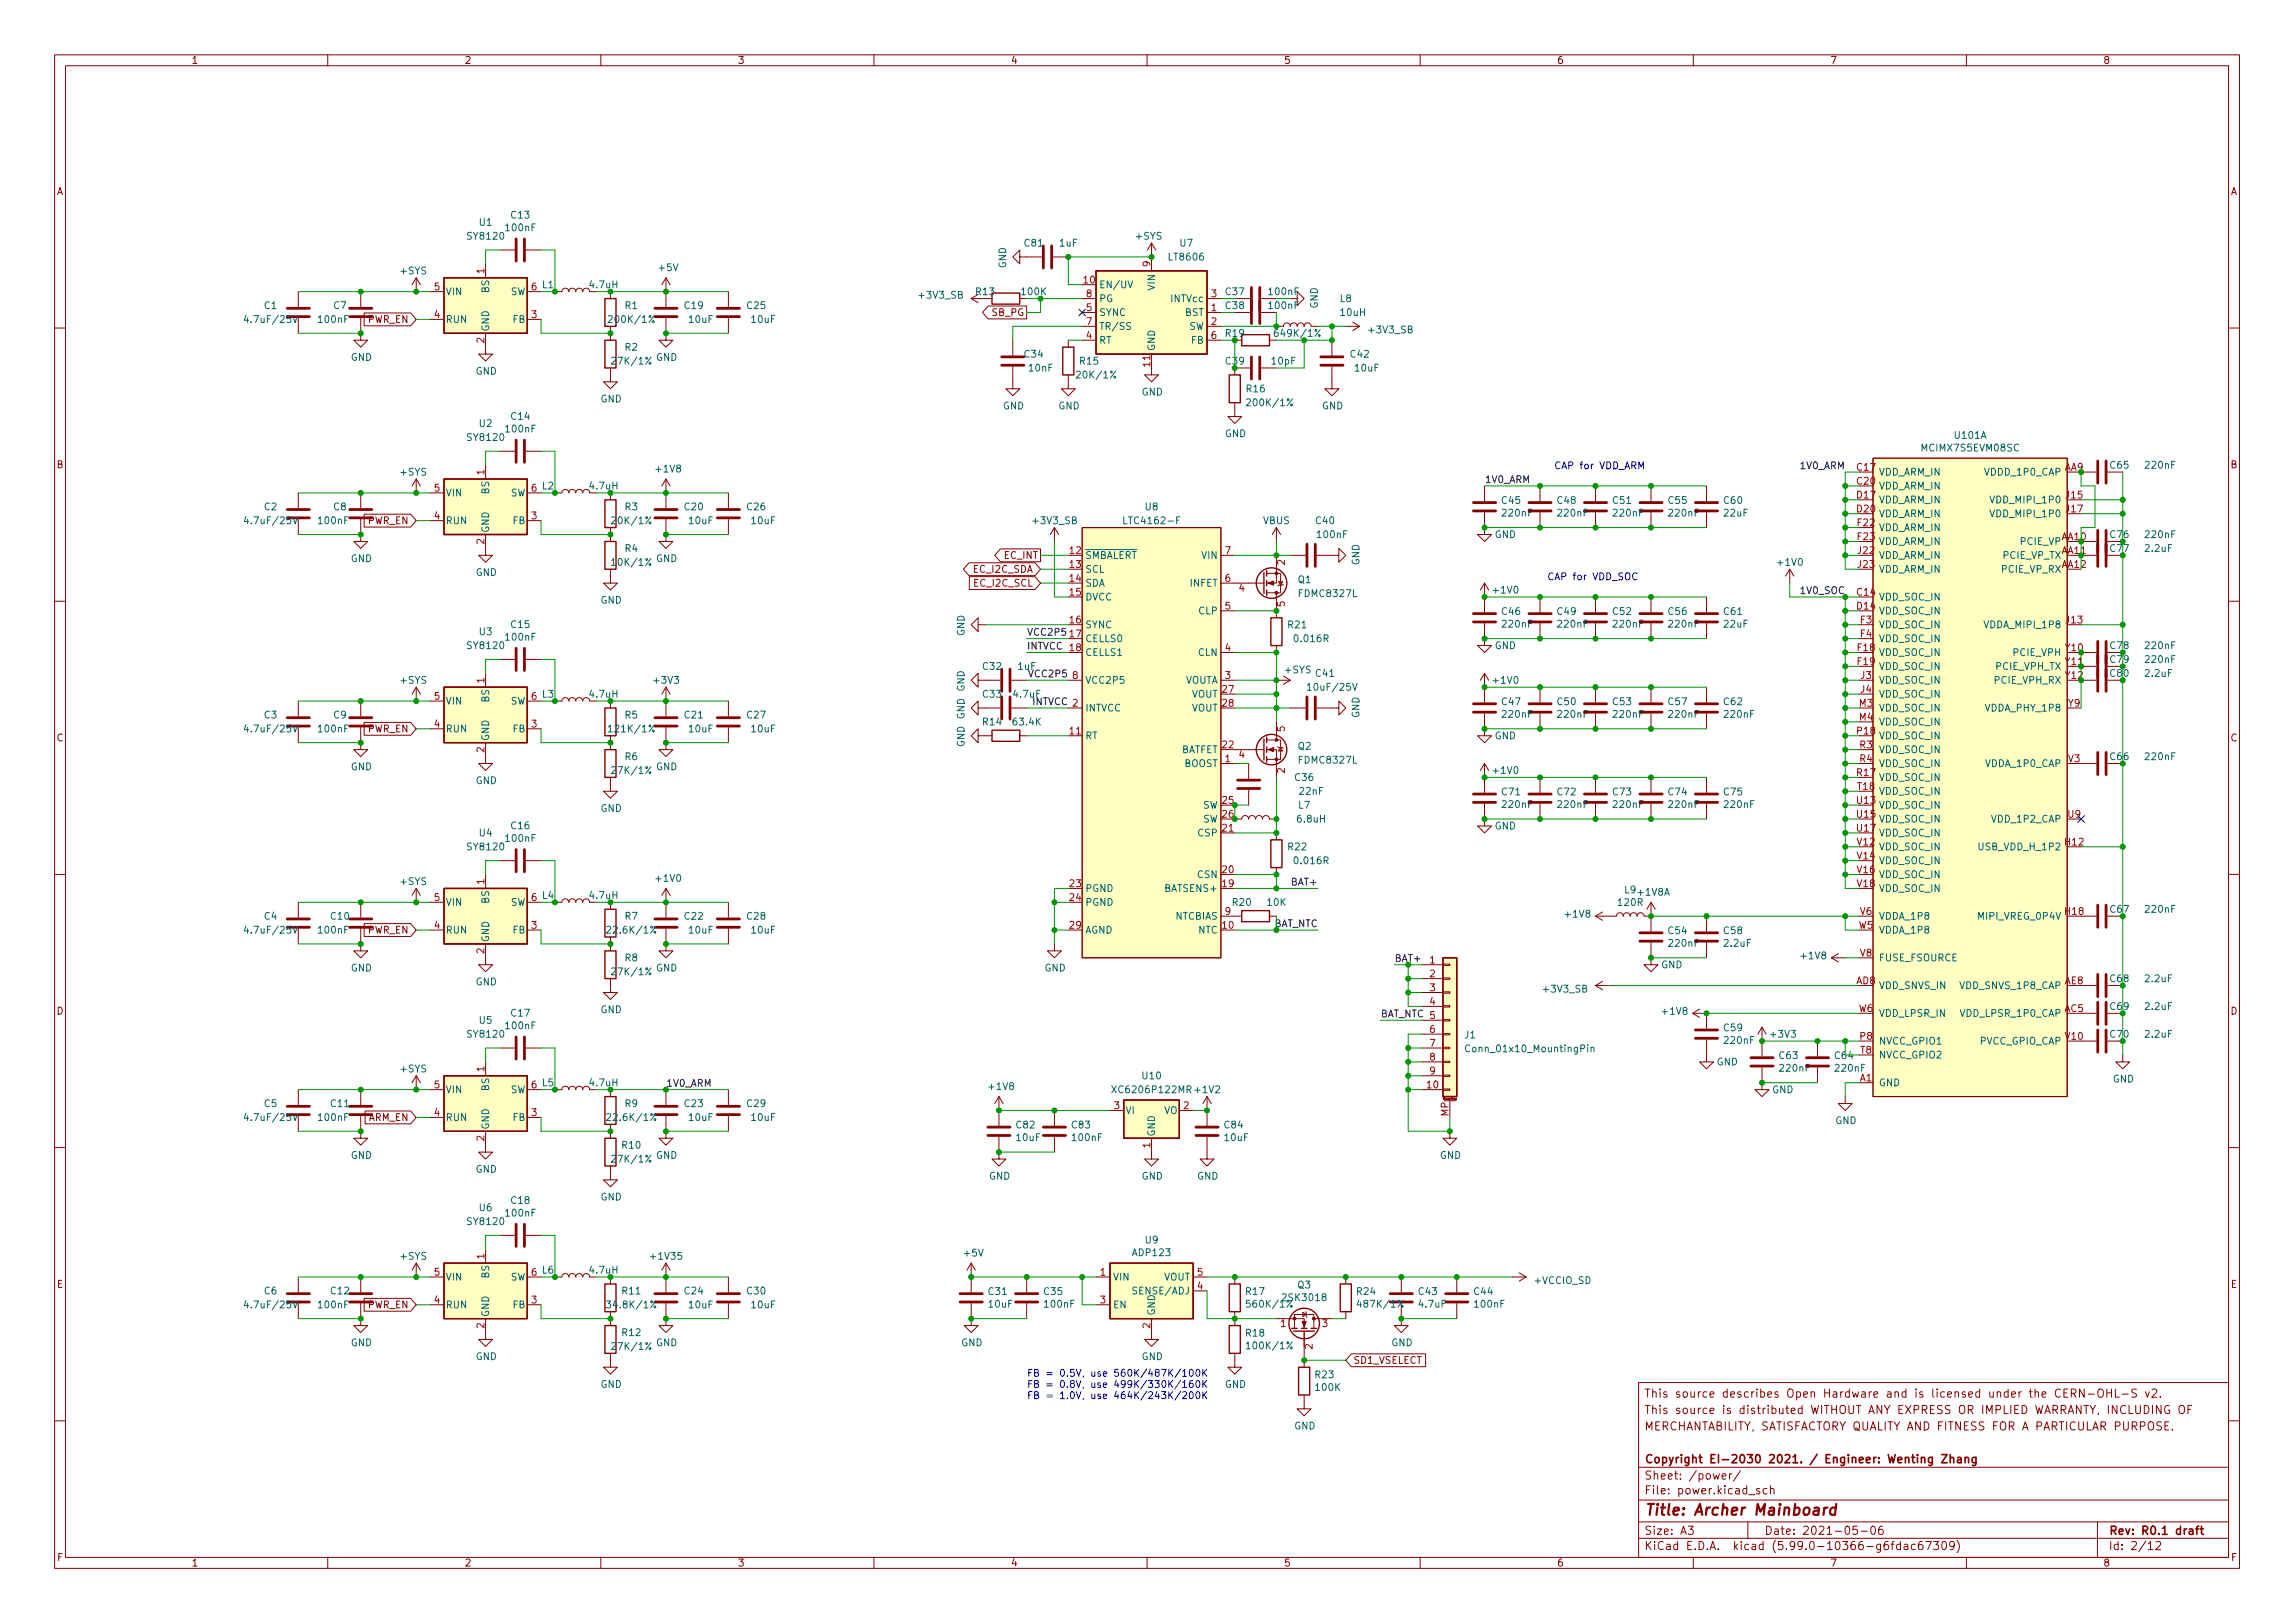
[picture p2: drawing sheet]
<svg xmlns="http://www.w3.org/2000/svg" width="420mm" height="297mm" viewBox="0 0 420 297" stroke-linecap="round" stroke-linejoin="round" font-family="sans-serif">
<defs><g id="words">
<text font-size="2.8" fill="#840000" x="301" y="277.3">Title: Archer Mainboard</text>
<g font-size="2.1" fill="#840000">
<text x="301" y="255.8">This source describes Open Hardware and is licensed under the CERN-OHL-S v2.</text>
<text x="301" y="261.8">MERCHANTABILITY, SATISFACTORY QUALITY AND FITNESS FOR A PARTICULAR PURPOSE.</text>
<text x="301" y="258.8">This source is distributed WITHOUT ANY EXPRESS OR IMPLIED WARRANTY, INCLUDING OF</text>
<text x="301" y="267.8">Copyright EI-2030 2021. / Engineer: Wenting Zhang</text>
<text x="301" y="273.5">File: power.kicad_sch</text>
<text x="301" y="270.8">Sheet: /power/</text>
<text x="301" y="280.9">Size: A3</text>
<text x="323" y="280.9">Date: 2021-05-06</text>
<text x="386" y="280.9">Rev: R0.1 draft</text>
<text x="301" y="283.7">KiCad E.D.A. kicad (5.99.0-10366-g6fdac67309)</text>
<text x="386" y="283.7">Id: 2/12</text>
</g>
<g font-size="1.8" fill="#840000">
<text x="35" y="11.7">1</text>
<text x="85" y="11.7">2</text>
<text x="135" y="11.7">3</text>
<text x="185" y="11.7">4</text>
<text x="235" y="11.7">5</text>
<text x="285" y="11.7">6</text>
<text x="335" y="11.7">7</text>
<text x="385" y="11.7">8</text>
<text x="10.3" y="35.7">A</text>
<text x="408.3" y="35.7">A</text>
<text x="67.3" y="59.1">PWR_EN</text>
<text x="181.6" y="57.8">SB_PG</text>
<text x="233.9" y="61.6">649K/1%</text>
<text x="10.3" y="85.7">B</text>
<text x="408.3" y="85.7">B</text>
<text x="67.3" y="95.9">PWR_EN</text>
<text x="178.3" y="104.8">EC_I2C_SDA</text>
<text x="178.5" y="107.4">EC_I2C_SCL</text>
<text x="183.8" y="102.3">EC_INT</text>
<text x="10.3" y="135.7">C</text>
<text x="67.3" y="134">PWR_EN</text>
<text x="408.3" y="135.7">C</text>
<text x="67.3" y="170.9">PWR_EN</text>
<text x="10.3" y="185.7">D</text>
<text x="408.3" y="185.7">D</text>
<text x="67.4" y="205.1">ARM_EN</text>
<text x="10.4" y="235.7">E</text>
<text x="67.3" y="239.4">PWR_EN</text>
<text x="408.4" y="235.7">E</text>
<text x="247.7" y="249.6">SD1_VSELECT</text>
<text x="10.4" y="285.7">F</text>
<text x="35" y="286.7">1</text>
<text x="85" y="286.7">2</text>
<text x="135" y="286.7">3</text>
<text x="185" y="286.7">4</text>
<text x="235" y="286.7">5</text>
<text x="285" y="286.7">6</text>
<text x="335" y="286.7">7</text>
<text x="385" y="286.7">8</text>
<text x="408.4" y="285.7">F</text>
</g>
<g font-size="1.8" fill="#006464">
<text x="87.8" y="41.3">U1</text>
<text x="93.6" y="40">C13</text>
<text x="85.8" y="43.9">SY8120</text>
<text x="92.7" y="42.3">100nF</text>
<text x="187.6" y="45.1">C81</text>
<text x="194" y="45.1">1uF</text>
<text x="208" y="43.9">+SYS</text>
<text x="214.1" y="47.7">LT8606</text>
<text x="216" y="45.1">U7</text>
<text x="73.4" y="50.2">+SYS</text>
<text x="89.5" y="53.5" transform="rotate(-90 89.5 53.5)">BS</text>
<text x="120.7" y="49.6">+5V</text>
<text x="184.2" y="49.1" transform="rotate(-90 184.2 49.1)">GND</text>
<text x="201.2" y="52.7">EN/UV</text>
<text x="211.5" y="53" transform="rotate(-90 211.5 53)">VIN</text>
<text x="45.4" y="59.1">4.7uF/25V</text>
<text x="48.4" y="56.6">C1</text>
<text x="58.4" y="59.1">100nF</text>
<text x="61.1" y="56.6">C7</text>
<text x="81.5" y="59.1">RUN</text>
<text x="81.5" y="54">VIN</text>
<text x="93.4" y="54">SW</text>
<text x="93.9" y="59.1">FB</text>
<text x="111.9" y="59.1">200K/1%</text>
<text x="114.4" y="56.6">R1</text>
<text x="125.4" y="56.6">C19</text>
<text x="126.2" y="59.1">10uF</text>
<text x="136.8" y="56.6">C25</text>
<text x="137.6" y="59.1">10uF</text>
<text x="168.4" y="54.6">+3V3_SB</text>
<text x="178.7" y="54">R13</text>
<text x="201.2" y="57.8">SYNC</text>
<text x="201.2" y="55.3">PG</text>
<text x="214.5" y="55.3">INTVcc</text>
<text x="216.9" y="57.8">BST</text>
<text x="224.4" y="54">C37</text>
<text x="224.4" y="56.6">C38</text>
<text x="232.4" y="56.6">100nF</text>
<text x="241.2" y="56.5" transform="rotate(-90 241.2 56.5)">GND</text>
<text x="245.3" y="55.3">L8</text>
<text x="245.5" y="57.8">10uH</text>
<text x="89.5" y="60.7" transform="rotate(-90 89.5 60.7)">GND</text>
<text x="114.4" y="64.2">R2</text>
<text x="187.6" y="65.4">C34</text>
<text x="201.2" y="62.9">RT</text>
<text x="201.2" y="60.4">TR/SS</text>
<text x="211.5" y="64.3" transform="rotate(-90 211.5 64.3)">GND</text>
<text x="217.6" y="60.4">SW</text>
<text x="218.1" y="62.9">FB</text>
<text x="224.4" y="61.6">R19</text>
<text x="247.3" y="65.4">C42</text>
<text x="250.7" y="61">+3V3_SB</text>
<text x="64.2" y="66">GND</text>
<text x="87.1" y="68.6">GND</text>
<text x="112.4" y="66.7">27K/1%</text>
<text x="120.1" y="66">GND</text>
<text x="188.4" y="68">10nF</text>
<text x="197.5" y="69.3">20K/1%</text>
<text x="197.8" y="66.7">R15</text>
<text x="224.4" y="66.7">C39</text>
<text x="228.2" y="71.8">R16</text>
<text x="232.9" y="66.7">10pF</text>
<text x="248.1" y="68">10uF</text>
<text x="93.6" y="76.8">C14</text>
<text x="109.9" y="73.6">GND</text>
<text x="183.6" y="74.9">GND</text>
<text x="193.7" y="74.9">GND</text>
<text x="209" y="72.4">GND</text>
<text x="228.8" y="74.3">200K/1%</text>
<text x="242" y="74.9">GND</text>
<text x="85.8" y="80.7">SY8120</text>
<text x="87.8" y="78.1">U2</text>
<text x="92.7" y="79.1">100nF</text>
<text x="224.2" y="80">GND</text>
<text x="352" y="82.6">MCIMX7S5EVM08SC</text>
<text x="357.9" y="80.3">U101A</text>
<text x="73.4" y="87">+SYS</text>
<text x="120.2" y="86.4">+1V8</text>
<text x="343.9" y="87">VDD_ARM_IN</text>
<text x="343.9" y="89.6">VDD_ARM_IN</text>
<text x="363.6" y="87">VDDD_1P0_CAP</text>
<text x="386.4" y="85.8">C65</text>
<text x="392.9" y="85.8">220nF</text>
<text x="45.4" y="95.9">4.7uF/25V</text>
<text x="48.4" y="93.4">C2</text>
<text x="58.4" y="95.9">100nF</text>
<text x="61.1" y="93.4">C8</text>
<text x="81.5" y="95.9">RUN</text>
<text x="81.5" y="90.8">VIN</text>
<text x="89.5" y="90.4" transform="rotate(-90 89.5 90.4)">BS</text>
<text x="93.4" y="90.8">SW</text>
<text x="93.9" y="95.9">FB</text>
<text x="112.4" y="95.9">20K/1%</text>
<text x="114.4" y="93.4">R3</text>
<text x="125.4" y="93.4">C20</text>
<text x="126.2" y="95.9">10uF</text>
<text x="136.8" y="93.4">C26</text>
<text x="137.6" y="95.9">10uF</text>
<text x="189.2" y="95.9">+3V3_SB</text>
<text x="206.3" y="95.9">LTC4162-F</text>
<text x="209.7" y="93.4">U8</text>
<text x="231.2" y="95.9">VBUS</text>
<text x="240.9" y="95.9">C40</text>
<text x="275" y="92.2">C45</text>
<text x="275.2" y="94.5">220nF</text>
<text x="285.2" y="92.2">C48</text>
<text x="285.3" y="94.5">220nF</text>
<text x="295.3" y="92.2">C51</text>
<text x="295.5" y="94.5">220nF</text>
<text x="305.5" y="92.2">C55</text>
<text x="305.6" y="94.5">220nF</text>
<text x="315.6" y="92.2">C60</text>
<text x="315.7" y="94.5">22uF</text>
<text x="343.9" y="92.1">VDD_ARM_IN</text>
<text x="343.9" y="94.7">VDD_ARM_IN</text>
<text x="365" y="92.1">VDD_MIPI_1P0</text>
<text x="365" y="94.7">VDD_MIPI_1P0</text>
<text x="89.5" y="97.6" transform="rotate(-90 89.5 97.6)">GND</text>
<text x="114.4" y="101">R4</text>
<text x="241.3" y="98.5">100nF</text>
<text x="273.6" y="98.5">GND</text>
<text x="343.9" y="97.2">VDD_ARM_IN</text>
<text x="343.9" y="99.7">VDD_ARM_IN</text>
<text x="370" y="99.7">PCIE_VP</text>
<text x="386.4" y="98.5">C76</text>
<text x="392.8" y="101">2.2uF</text>
<text x="392.9" y="98.5">220nF</text>
<text x="64.2" y="102.9">GND</text>
<text x="87.1" y="105.4">GND</text>
<text x="112.4" y="103.5">10K/1%</text>
<text x="120.1" y="102.9">GND</text>
<text x="198.6" y="102.3">~SMBALERT</text>
<text x="198.6" y="104.8">SCL</text>
<text x="198.6" y="107.4">SDA</text>
<text x="217.9" y="107.4">INFET</text>
<text x="220.1" y="102.3">VIN</text>
<text x="237.7" y="106.7">Q1</text>
<text x="248.9" y="103.5" transform="rotate(-90 248.9 103.5)">GND</text>
<text x="325.6" y="103.5">+1V0</text>
<text x="343.9" y="102.3">VDD_ARM_IN</text>
<text x="343.9" y="104.8">VDD_ARM_IN</text>
<text x="366.5" y="104.8">PCIE_VP_RX</text>
<text x="366.7" y="102.3">PCIE_VP_TX</text>
<text x="109.9" y="110.5">GND</text>
<text x="198.6" y="109.9">DVCC</text>
<text x="219.5" y="112.4">CLP</text>
<text x="238" y="109.3">FDMC8327L</text>
<text x="273.5" y="108.6">+1V0</text>
<text x="275" y="112.5">C46</text>
<text x="285.2" y="112.5">C49</text>
<text x="295.3" y="112.5">C52</text>
<text x="305.5" y="112.5">C56</text>
<text x="315.6" y="112.5">C61</text>
<text x="343.9" y="109.9">VDD_SOC_IN</text>
<text x="343.9" y="112.4">VDD_SOC_IN</text>
<text x="85.8" y="118.8">SY8120</text>
<text x="87.8" y="116.2">U3</text>
<text x="92.7" y="117.2">100nF</text>
<text x="93.6" y="114.9">C15</text>
<text x="176.6" y="116.4" transform="rotate(-90 176.6 116.4)">GND</text>
<text x="198.6" y="115">SYNC</text>
<text x="198.6" y="117.5">CELLS0</text>
<text x="235.9" y="115">R21</text>
<text x="237.2" y="117.5">0.016R</text>
<text x="273.6" y="118.8">GND</text>
<text x="275.2" y="114.8">220nF</text>
<text x="285.3" y="114.8">220nF</text>
<text x="295.5" y="114.8">220nF</text>
<text x="305.6" y="114.8">220nF</text>
<text x="315.7" y="114.8">22uF</text>
<text x="343.9" y="115">VDD_SOC_IN</text>
<text x="343.9" y="117.5">VDD_SOC_IN</text>
<text x="363.7" y="115">VDDA_MIPI_1P8</text>
<text x="386.4" y="118.8">C78</text>
<text x="392.9" y="118.8">220nF</text>
<text x="73.4" y="125.1">+SYS</text>
<text x="119.8" y="125.1">+3V3</text>
<text x="180" y="122.6">C32</text>
<text x="186.4" y="122.6">1uF</text>
<text x="198.6" y="120.1">CELLS1</text>
<text x="198.6" y="125.1">VCC2P5</text>
<text x="216.8" y="125.1">VOUTA</text>
<text x="219.4" y="120.1">CLN</text>
<text x="235.3" y="123.2">+SYS</text>
<text x="240.9" y="123.9">C41</text>
<text x="273.5" y="125.1">+1V0</text>
<text x="343.9" y="120.1">VDD_SOC_IN</text>
<text x="343.9" y="122.6">VDD_SOC_IN</text>
<text x="343.9" y="125.1">VDD_SOC_IN</text>
<text x="365.3" y="125.1">PCIE_VPH_RX</text>
<text x="365.5" y="122.6">PCIE_VPH_TX</text>
<text x="368.7" y="120.1">PCIE_VPH</text>
<text x="392.8" y="123.9">2.2uF</text>
<text x="392.9" y="121.3">220nF</text>
<text x="48.4" y="131.5">C3</text>
<text x="61.1" y="131.5">C9</text>
<text x="81.5" y="128.9">VIN</text>
<text x="89.5" y="128.5" transform="rotate(-90 89.5 128.5)">BS</text>
<text x="93.4" y="128.9">SW</text>
<text x="114.4" y="131.5">R5</text>
<text x="125.4" y="131.5">C21</text>
<text x="136.8" y="131.5">C27</text>
<text x="180" y="127.7">C33</text>
<text x="185.7" y="127.7">4.7uF</text>
<text x="198.6" y="130.2">INTVCC</text>
<text x="218.1" y="127.7">VOUT</text>
<text x="218.1" y="130.2">VOUT</text>
<text x="240" y="126.4">10uF/25V</text>
<text x="248.9" y="131.4" transform="rotate(-90 248.9 131.4)">GND</text>
<text x="275" y="129">C47</text>
<text x="275.2" y="131.4">220nF</text>
<text x="285.2" y="129">C50</text>
<text x="285.3" y="131.4">220nF</text>
<text x="295.3" y="129">C53</text>
<text x="295.5" y="131.4">220nF</text>
<text x="305.5" y="129">C57</text>
<text x="305.6" y="131.4">220nF</text>
<text x="315.6" y="129">C62</text>
<text x="315.8" y="131.4">220nF</text>
<text x="343.9" y="127.7">VDD_SOC_IN</text>
<text x="343.9" y="130.2">VDD_SOC_IN</text>
<text x="363.7" y="130.2">VDDA_PHY_1P8</text>
<text x="45.4" y="134">4.7uF/25V</text>
<text x="58.4" y="134">100nF</text>
<text x="81.5" y="134">RUN</text>
<text x="89.5" y="135.7" transform="rotate(-90 89.5 135.7)">GND</text>
<text x="93.9" y="134">FB</text>
<text x="111.9" y="134">121K/1%</text>
<text x="126.2" y="134">10uF</text>
<text x="137.6" y="134">10uF</text>
<text x="176.6" y="136.7" transform="rotate(-90 176.6 136.7)">GND GND GND</text>
<text x="180" y="132.8">R14</text>
<text x="185.6" y="132.8">63.4K</text>
<text x="198.6" y="135.3">RT</text>
<text x="216" y="137.8">BATFET</text>
<text x="237.7" y="137.2">Q2</text>
<text x="273.6" y="135.3">GND</text>
<text x="343.9" y="132.8">VDD_SOC_IN</text>
<text x="343.9" y="135.3">VDD_SOC_IN</text>
<text x="343.9" y="137.8">VDD_SOC_IN</text>
<text x="64.2" y="141">GND</text>
<text x="87.1" y="143.5">GND</text>
<text x="112.4" y="141.6">27K/1%</text>
<text x="114.4" y="139.1">R6</text>
<text x="120.1" y="141">GND</text>
<text x="216.7" y="140.4">BOOST</text>
<text x="237.1" y="142.9">C36</text>
<text x="238" y="139.7">FDMC8327L</text>
<text x="273.5" y="141.6">+1V0</text>
<text x="343.9" y="142.9">VDD_SOC_IN</text>
<text x="343.9" y="140.4">VDD_SOC_IN</text>
<text x="363.6" y="140.4">VDDA_1P0_CAP</text>
<text x="386.4" y="139.1">C66</text>
<text x="392.9" y="139.1">220nF</text>
<text x="109.9" y="148.6">GND</text>
<text x="220.2" y="148">SW</text>
<text x="237.7" y="148">L7</text>
<text x="238" y="145.5">22nF</text>
<text x="275" y="145.6">C71</text>
<text x="275.2" y="147.9">220nF</text>
<text x="285.2" y="145.6">C72</text>
<text x="285.3" y="147.9">220nF</text>
<text x="295.3" y="145.6">C73</text>
<text x="295.5" y="147.9">220nF</text>
<text x="305.5" y="145.6">C74</text>
<text x="305.6" y="147.9">220nF</text>
<text x="315.6" y="145.6">C75</text>
<text x="315.8" y="147.9">220nF</text>
<text x="343.9" y="145.5">VDD_SOC_IN</text>
<text x="343.9" y="148">VDD_SOC_IN</text>
<text x="85.8" y="155.6">SY8120</text>
<text x="87.8" y="153.1">U4</text>
<text x="92.7" y="154.1">100nF</text>
<text x="93.6" y="151.8">C16</text>
<text x="219.4" y="153.1">CSP</text>
<text x="220.2" y="150.5">SW</text>
<text x="235.9" y="155.6">R22</text>
<text x="237.6" y="150.5">6.8uH</text>
<text x="273.6" y="151.8">GND</text>
<text x="343.9" y="150.5">VDD_SOC_IN</text>
<text x="343.9" y="153.1">VDD_SOC_IN</text>
<text x="343.9" y="155.6">VDD_SOC_IN</text>
<text x="362.6" y="155.6">USB_VDD_H_1P2</text>
<text x="364.9" y="150.5">VDD_1P2_CAP</text>
<text x="73.4" y="162">+SYS</text>
<text x="120.2" y="161.4">+1V0</text>
<text x="219.3" y="160.7">CSN</text>
<text x="237.2" y="158.2">0.016R</text>
<text x="343.9" y="158.2">VDD_SOC_IN</text>
<text x="343.9" y="160.7">VDD_SOC_IN</text>
<text x="81.5" y="165.8">VIN</text>
<text x="89.5" y="165.3" transform="rotate(-90 89.5 165.3)">BS</text>
<text x="93.4" y="165.8">SW</text>
<text x="198.6" y="163.2">PGND</text>
<text x="198.6" y="165.8">PGND</text>
<text x="213.5" y="163.2">BATSENS+</text>
<text x="225.7" y="165.8">R20</text>
<text x="232.1" y="165.8">10K</text>
<text x="286.7" y="167.9">+1V8</text>
<text x="296.3" y="165.8">120R</text>
<text x="297.4" y="163.5">L9 +1V8A</text>
<text x="343.9" y="163.2">VDD_SOC_IN</text>
<text x="386.4" y="167">C67</text>
<text x="392.9" y="167">220nF</text>
<text x="45.4" y="170.9">4.7uF/25V</text>
<text x="48.4" y="168.3">C4</text>
<text x="58.4" y="170.9">100nF</text>
<text x="60.6" y="168.3">C10</text>
<text x="81.5" y="170.9">RUN</text>
<text x="89.5" y="172.5" transform="rotate(-90 89.5 172.5)">GND</text>
<text x="93.9" y="170.9">FB</text>
<text x="111.7" y="170.9">22.6K/1%</text>
<text x="114.4" y="168.3">R7</text>
<text x="125.4" y="168.3">C22</text>
<text x="126.2" y="170.9">10uF</text>
<text x="136.8" y="168.3">C28</text>
<text x="137.6" y="170.9">10uF</text>
<text x="198.6" y="170.9">AGND</text>
<text x="215.2" y="168.3">NTCBIAS</text>
<text x="219.4" y="170.9">NTC</text>
<text x="305.5" y="171">C54</text>
<text x="305.6" y="173.3">220nF</text>
<text x="315.6" y="171">C58</text>
<text x="315.7" y="173.3">2.2uF</text>
<text x="343.9" y="168.3">VDDA_1P8</text>
<text x="343.9" y="170.9">VDDA_1P8</text>
<text x="362.5" y="168.3">MIPI_VREG_0P4V</text>
<text x="64.2" y="177.8">GND</text>
<text x="112.4" y="178.5">27K/1%</text>
<text x="114.4" y="175.9">R8</text>
<text x="120.1" y="177.8">GND</text>
<text x="191.2" y="177.8">GND</text>
<text x="304.1" y="177.2">GND</text>
<text x="329.9" y="175.6">+1V8</text>
<text x="343.9" y="175.9">FUSE_FSOURCE</text>
<text x="386.4" y="179.7">C68</text>
<text x="392.8" y="179.7">2.2uF</text>
<text x="87.1" y="180.3">GND</text>
<text x="109.9" y="185.4">GND</text>
<text x="282.7" y="181.6">+3V3_SB</text>
<text x="304.5" y="185.7">+1V8</text>
<text x="343.9" y="181">VDD_SNVS_IN</text>
<text x="359.1" y="181">VDD_SNVS_1P8_CAP</text>
<text x="386.4" y="184.8">C69</text>
<text x="392.8" y="184.8">2.2uF</text>
<text x="85.8" y="189.9">SY8120</text>
<text x="87.8" y="187.4">U5</text>
<text x="92.7" y="188.4">100nF</text>
<text x="93.6" y="186">C17</text>
<text x="268.2" y="190">J1</text>
<text x="315.6" y="188.7">C59</text>
<text x="315.8" y="191">220nF</text>
<text x="324.3" y="189.9">+3V3</text>
<text x="343.9" y="191.2">NVCC_GPIO1</text>
<text x="343.9" y="186.1">VDD_LPSR_IN</text>
<text x="359.2" y="186.1">VDD_LPSR_1P0_CAP</text>
<text x="362.4" y="191.2">PVCC_GPIO_CAP</text>
<text x="386.4" y="189.9">C70</text>
<text x="392.8" y="189.9">2.2uF</text>
<text x="73.4" y="196.3">+SYS</text>
<text x="209.2" y="197.5">U10</text>
<text x="269" y="192.6">Conn_01x10_MountingPin</text>
<text x="314.3" y="195">GND</text>
<text x="325.8" y="193.8">C63</text>
<text x="326" y="196.1">220nF</text>
<text x="336" y="193.8">C64</text>
<text x="336.1" y="196.1">220nF</text>
<text x="343.9" y="193.7">NVCC_GPIO2</text>
<text x="48.4" y="202.6">C5</text>
<text x="60.6" y="202.6">C11</text>
<text x="81.5" y="200.1">VIN</text>
<text x="89.5" y="199.6" transform="rotate(-90 89.5 199.6)">BS</text>
<text x="93.4" y="200.1">SW</text>
<text x="114.4" y="202.6">R9</text>
<text x="125.4" y="202.6">C23</text>
<text x="136.8" y="202.6">C29</text>
<text x="181.2" y="199.5">+1V8</text>
<text x="204.2" y="200.1">XC6206P122MR</text>
<text x="206" y="203.9">VI</text>
<text x="213.1" y="203.9">VO</text>
<text x="218.9" y="200.1">+1V2</text>
<text x="324.4" y="200.1">GND</text>
<text x="343.9" y="198.8">GND</text>
<text x="386.8" y="198.1">GND</text>
<text x="45.4" y="205.1">4.7uF/25V</text>
<text x="58.4" y="205.1">100nF</text>
<text x="81.5" y="205.1">RUN</text>
<text x="89.5" y="206.8" transform="rotate(-90 89.5 206.8)">GND</text>
<text x="93.9" y="205.1">FB</text>
<text x="111.7" y="205.1">22.6K/1%</text>
<text x="126.2" y="205.1">10uF</text>
<text x="137.6" y="205.1">10uF</text>
<text x="186.1" y="206.5">C82</text>
<text x="186.1" y="208.8">10uF</text>
<text x="196.3" y="206.5">C83</text>
<text x="196.4" y="208.8">100nF</text>
<text x="211.5" y="208.1" transform="rotate(-90 211.5 208.1)">GND</text>
<text x="224.2" y="206.5">C84</text>
<text x="224.2" y="208.8">10uF</text>
<text x="336" y="205.7">GND</text>
<text x="64.2" y="212.1">GND</text>
<text x="87.1" y="214.6">GND</text>
<text x="112.4" y="212.8">27K/1%</text>
<text x="113.9" y="210.2">R10</text>
<text x="120.1" y="212.1">GND</text>
<text x="181" y="215.9">GND</text>
<text x="209" y="215.9">GND</text>
<text x="219.1" y="215.9">GND</text>
<text x="263.6" y="212.1">GND</text>
<text x="87.8" y="221.7">U6</text>
<text x="93.6" y="220.3">C18</text>
<text x="109.9" y="219.7">GND</text>
<text x="85.8" y="224.2">SY8120</text>
<text x="92.7" y="222.6">100nF</text>
<text x="209.7" y="227.6">U9</text>
<text x="73.4" y="230.5">+SYS</text>
<text x="89.5" y="233.9" transform="rotate(-90 89.5 233.9)">BS</text>
<text x="119.3" y="230.5">+1V35</text>
<text x="176.6" y="230">+5V</text>
<text x="207.5" y="229.9">ADP123</text>
<text x="45.4" y="239.4">4.7uF/25V</text>
<text x="48.4" y="236.9">C6</text>
<text x="58.4" y="239.4">100nF</text>
<text x="60.6" y="236.9">C12</text>
<text x="81.5" y="239.4">RUN</text>
<text x="81.5" y="234.4">VIN</text>
<text x="93.4" y="234.4">SW</text>
<text x="93.9" y="239.4">FB</text>
<text x="111.7" y="239.4">34.8K/1%</text>
<text x="113.9" y="236.9">R11</text>
<text x="125.4" y="236.9">C24</text>
<text x="126.2" y="239.4">10uF</text>
<text x="136.8" y="236.9">C30</text>
<text x="137.6" y="239.4">10uF</text>
<text x="181" y="237">C31</text>
<text x="181.1" y="239.3">10uF</text>
<text x="191.2" y="237">C35</text>
<text x="191.3" y="239.3">100nF</text>
<text x="203.7" y="234.4">VIN</text>
<text x="203.7" y="239.4">EN</text>
<text x="207.9" y="236.9">SENSE/ADJ</text>
<text x="213" y="234.4">VOUT</text>
<text x="228.1" y="237">R17</text>
<text x="228.7" y="239.3">560K/1%</text>
<text x="235.1" y="238.1">2SK3018</text>
<text x="237.6" y="235.8">Q3</text>
<text x="248.5" y="237">R24</text>
<text x="249" y="239.3">487K/1%</text>
<text x="259.8" y="237">C43</text>
<text x="259.9" y="239.3">4.7uF</text>
<text x="269.9" y="237">C44</text>
<text x="270.1" y="239.3">100nF</text>
<text x="281" y="235">+VCCIO_SD</text>
<text x="89.5" y="241.1" transform="rotate(-90 89.5 241.1)">GND</text>
<text x="113.9" y="244.5">R12</text>
<text x="211.5" y="240.8" transform="rotate(-90 211.5 240.8)">GND</text>
<text x="228.1" y="244.6">R18</text>
<text x="64.2" y="246.4">GND</text>
<text x="87.1" y="248.9">GND</text>
<text x="112.4" y="247.1">27K/1%</text>
<text x="120.1" y="246.4">GND</text>
<text x="176" y="246.4">GND</text>
<text x="209" y="248.9">GND</text>
<text x="228.7" y="246.9">100K/1%</text>
<text x="254.7" y="246.4">GND</text>
<text x="109.9" y="254">GND</text>
<text x="224.2" y="254">GND</text>
<text x="240.8" y="252.2">R23</text>
<text x="241" y="254.5">100K</text>
<text x="236.9" y="261.6">GND</text>
</g>
<g font-size="1.8" fill="#a90000">
<text x="79.5" y="53.1">5</text>
<text x="88.6" y="50.1" transform="rotate(-90 88.6 50.1)">1</text>
<text x="97.3" y="53.1">6 L1</text>
<text x="198.4" y="51.9">10</text>
<text x="210.6" y="48.8" transform="rotate(-90 210.6 48.8)">9</text>
<text x="79.5" y="58.2">4</text>
<text x="97.3" y="58.2">3</text>
<text x="198.9" y="56.9">5</text>
<text x="198.9" y="59.5">7</text>
<text x="198.9" y="54.4">8</text>
<text x="221.8" y="56.9">1</text>
<text x="221.8" y="59.5">2</text>
<text x="221.8" y="54.4">3</text>
<text x="88.6" y="62.8" transform="rotate(-90 88.6 62.8)">2</text>
<text x="198.9" y="62">4</text>
<text x="221.8" y="62">6</text>
<text x="210.6" y="67.1" transform="rotate(-90 210.6 67.1)">11</text>
<text x="79.5" y="90">5</text>
<text x="88.6" y="86.9" transform="rotate(-90 88.6 86.9)">1</text>
<text x="340" y="86.1">C17</text>
<text x="340" y="88.7">C20</text>
<text x="378" y="86.1">AA9</text>
<text x="79.5" y="95">4</text>
<text x="97.3" y="95">3</text>
<text x="340" y="91.2">D17</text>
<text x="340" y="93.8">D20</text>
<text x="378.3" y="91.2">J15</text>
<text x="378.3" y="93.8">J17</text>
<text x="88.6" y="99.6" transform="rotate(-90 88.6 99.6)">2</text>
<text x="195.9" y="101.4">12</text>
<text x="224.3" y="101.4">7</text>
<text x="340.1" y="96.3">F22</text>
<text x="340.1" y="98.8">F23</text>
<text x="340.2" y="101.4">J22</text>
<text x="377.5" y="98.8">AA10</text>
<text x="377.5" y="101.4">AA11</text>
<text x="195.9" y="103.9">13</text>
<text x="195.9" y="106.5">14</text>
<text x="224.3" y="106.5">6</text>
<text x="235.2" y="103.4" transform="rotate(-90 235.2 103.4)">2</text>
<text x="340.2" y="103.9">J23</text>
<text x="377.5" y="103.9">AA12</text>
<text x="195.9" y="109">15</text>
<text x="224.3" y="111.5">5</text>
<text x="226.8" y="108.2">4</text>
<text x="235.2" y="111" transform="rotate(-90 235.2 111)">5</text>
<text x="340" y="109">C14</text>
<text x="340" y="111.5">D14</text>
<text x="195.9" y="114.1">16</text>
<text x="195.9" y="116.6">17</text>
<text x="195.9" y="119.2">18</text>
<text x="224.3" y="119.2">4</text>
<text x="340.1" y="119.2">F18</text>
<text x="340.6" y="114.1">F3</text>
<text x="340.6" y="116.6">F4</text>
<text x="378.2" y="119.2">Y10</text>
<text x="378.3" y="114.1">J13</text>
<text x="88.6" y="125" transform="rotate(-90 88.6 125)">1</text>
<text x="196.4" y="124.2">8</text>
<text x="224.3" y="124.2">3</text>
<text x="340.1" y="121.7">F19</text>
<text x="340.6" y="124.2">J3</text>
<text x="378.2" y="121.7">Y11</text>
<text x="378.2" y="124.2">Y12</text>
<text x="79.5" y="128.1">5</text>
<text x="223.8" y="126.8">27</text>
<text x="223.8" y="129.3">28</text>
<text x="340.4" y="129.3">M3</text>
<text x="340.4" y="131.9">M4</text>
<text x="340.6" y="126.8">J4</text>
<text x="378.6" y="129.3">Y9</text>
<text x="79.5" y="133.1">4</text>
<text x="88.6" y="137.7" transform="rotate(-90 88.6 137.7)">2</text>
<text x="97.3" y="133.1">3</text>
<text x="195.9" y="134.4">11</text>
<text x="223.8" y="136.9">22</text>
<text x="235.2" y="133.9" transform="rotate(-90 235.2 133.9)">5</text>
<text x="340.1" y="134.4">P18</text>
<text x="340.5" y="136.9">R3</text>
<text x="224.3" y="139.5">1</text>
<text x="226.8" y="138.7">4</text>
<text x="235.2" y="141.5" transform="rotate(-90 235.2 141.5)">2</text>
<text x="340" y="142">R17</text>
<text x="340.5" y="139.5">R4</text>
<text x="378.6" y="139.5">V3</text>
<text x="223.8" y="147.1">25</text>
<text x="223.8" y="149.6">26</text>
<text x="340" y="147.1">U13</text>
<text x="340" y="149.6">U15</text>
<text x="340.1" y="144.6">T18</text>
<text x="378.6" y="149.6">U9</text>
<text x="223.8" y="152.2">21</text>
<text x="340" y="152.2">U17</text>
<text x="340.1" y="154.7">V12</text>
<text x="378.1" y="154.7">H12</text>
<text x="88.6" y="161.8" transform="rotate(-90 88.6 161.8)">1</text>
<text x="223.8" y="159.8">20</text>
<text x="340.1" y="157.3">V14</text>
<text x="340.1" y="159.8">V16</text>
<text x="79.5" y="164.9">5</text>
<text x="195.9" y="162.3">23</text>
<text x="195.9" y="164.9">24</text>
<text x="223.8" y="162.3">19</text>
<text x="224.3" y="167.4">9</text>
<text x="340.1" y="162.3">V18</text>
<text x="340.5" y="167.4">V6</text>
<text x="378.1" y="167.4">H18</text>
<text x="79.5" y="170">4</text>
<text x="97.3" y="170">3</text>
<text x="195.9" y="170">29</text>
<text x="223.8" y="170">10</text>
<text x="340.3" y="170">W5</text>
<text x="88.6" y="174.5" transform="rotate(-90 88.6 174.5)">2</text>
<text x="261.8" y="176.3">1</text>
<text x="261.8" y="178.9">2</text>
<text x="340.5" y="175">V8</text>
<text x="261.8" y="181.4">3</text>
<text x="261.8" y="183.9">4</text>
<text x="339.9" y="180.1">AD8</text>
<text x="340.3" y="185.2">W6</text>
<text x="378" y="185.2">AC5</text>
<text x="378" y="180.1">AE8</text>
<text x="261.8" y="189">6</text>
<text x="261.8" y="191.6">7</text>
<text x="340.5" y="190.3">P8</text>
<text x="378.2" y="190.3">V10</text>
<text x="88.6" y="196.1" transform="rotate(-90 88.6 196.1)">1</text>
<text x="261.8" y="194.1">8</text>
<text x="261.8" y="196.6">9</text>
<text x="340.5" y="197.9">A1</text>
<text x="340.6" y="192.8">T8</text>
<text x="79.5" y="199.2">5</text>
<text x="204" y="203">3</text>
<text x="216.7" y="203">2</text>
<text x="261.3" y="199.2">10</text>
<text x="79.5" y="204.3">4</text>
<text x="88.6" y="208.8" transform="rotate(-90 88.6 208.8)">2</text>
<text x="97.3" y="204.3">3</text>
<text x="265.2" y="204.3" transform="rotate(-90 265.2 204.3)">MP</text>
<text x="210.6" y="210.1" transform="rotate(-90 210.6 210.1)">1</text>
<text x="79.5" y="233.5">5</text>
<text x="88.6" y="230.4" transform="rotate(-90 88.6 230.4)">1</text>
<text x="201.4" y="233.5">1</text>
<text x="219.2" y="233.5">5</text>
<text x="79.5" y="238.5">4</text>
<text x="97.3" y="238.5">3</text>
<text x="201.4" y="238.5">3</text>
<text x="219.2" y="236">4</text>
<text x="88.6" y="243.1" transform="rotate(-90 88.6 243.1)">2</text>
<text x="210.6" y="243.1" transform="rotate(-90 210.6 243.1)">2</text>
<text x="234.5" y="242.9">1</text>
<text x="242.1" y="242.9">3</text>
<text x="240.3" y="246.9" transform="rotate(-90 240.3 246.9)">2</text>
</g>
<g font-size="1.8" fill="#009600">
<text x="108.1" y="52.7">4.7uH</text>
<text x="187.1" y="54">100K</text>
<text x="232.4" y="54">100nF</text>
<text x="97.3" y="90">6 L2</text>
<text x="108.1" y="89.6">4.7uH</text>
<text x="386.4" y="101">C77</text>
<text x="386.4" y="123.9">C80</text>
<text x="386.4" y="121.3">C79</text>
<text x="97.3" y="128.1">6 L3</text>
<text x="108.1" y="127.7">4.7uH</text>
<text x="97.3" y="164.9">6 L4</text>
<text x="108.1" y="164.5">4.7uH</text>
<text x="255.3" y="176">BAT+</text>
<text x="97.3" y="199.2">6 L5</text>
<text x="108.1" y="198.8">4.7uH</text>
<text x="97.3" y="233.5">6 L6</text>
<text x="108.1" y="233.1">4.7uH</text>
</g>
<g font-size="1.8" fill="#0f0f0f">
<text x="271.8" y="88.4">1V0_ARM</text>
<text x="329.7" y="85.9">1V0_ARM</text>
<text x="329.9" y="108.7">1V0_SOC</text>
<text x="188" y="116.3">VCC2P5</text>
<text x="188" y="118.9">INTVCC</text>
<text x="188.7" y="124">VCC2P5</text>
<text x="189" y="129">INTVCC 2</text>
<text x="236.6" y="162.1">BAT+</text>
<text x="233" y="169.7">BAT_NTC</text>
<text x="252.7" y="186.2">BAT_NTC 5</text>
<text x="121.9" y="198.9">1V0_ARM</text>
</g>
<g font-size="1.8" fill="#0000c2">
<text x="284.5" y="85.9">CAP for VDD_ARM</text>
<text x="283.2" y="106.2">CAP for VDD_SOC</text>
<text x="188" y="251.9">FB = 0.5V, use 560K/487K/100K</text>
<text x="188" y="254">FB = 0.8V, use 499K/330K/160K</text>
<text x="188" y="256">FB = 1.0V, use 464K/243K/200K</text>
</g>
<text font-size=".5" fill="#840000" x="264.2" y="201.3">Mounting</text>
</g></defs>
<g fill="none" stroke="#840000" stroke-width=".18">
<path d="M10 10h400v277h-400zM12 12h396v273h-396zM60 10v2M110 10v2M160 10v2M210 10v2M260 10v2M310 10v2M360 10v2M54.6 53.4v2.8M54.6 58.2v2.8M66 58.2v4.1h1.3l-1.3 1.2-1.2-1.2h1.2"/>
<path d="M66 53.4v2.8M66.7 57.3h8.5l1 1.2-1 1.1h-8.5zM76.2 50.8l-.8 1.3M76.2 50.8v2.6M76.2 50.8l.8 1.3M78.7 53.4h2.6M78.7 58.5h2.6M88.9 48.3v2.5M91.4 45.8h2.8M96.3 45.8h2.8M96.5 53.4h2.6M96.5 58.5h2.6"/>
<path d="M107.9 53.4a.64 .64 0 0 0-.6-.7 .64 .64 0 0 0-.6 .7 .64 .64 0 0 0-.7-.7 .64 .64 0 0 0-.6 .7 .64 .64 0 0 0-.6-.7 .64 .64 0 0 0-.7 .7 .64 .64 0 0 0-.6-.7 .64 .64 0 0 0-.6 .7h-1.3M111.8 53.4v1.2M111.8 59.7v2.6M121.9 58.2v4.1h1.3l-1.3 1.2-1.3-1.2h1.3M121.9 50.8v5.4M121.9 50.8l-.7 1.3M121.9 50.8l.8 1.3M133.3 53.4v2.8M133.3 58.2v2.8M177.8 54.6h2.5M177.8 54.6l1.3 .8M179.1 53.9l-1.3 .7"/>
<path d="M180.9 56h7.1v2.4h-7.1l-1-1.2zM186.7 47v-1.2l-1.3 1.2 1.3 1.3v-1.3h4.1M192.8 47h2.8M198.1 57.2h2.6M198.1 59.7h2.6M198.1 54.6h2.6M210.8 44.5v5.1M210.8 44.5l-.7 1.3M210.8 44.5l.8 1.3M221 57.2h2.5M221 59.7h2.5M221 54.6h2.5"/>
<path d="M226.1 57.2h2.8M226.1 54.6h2.8M230.9 57.2h2.8M230.9 54.6h2.8M234.9 59.7a.64 .64 0 0 1 .7-.6 .64 .64 0 0 1 .6 .6 .64 .64 0 0 1 .7-.6 .64 .64 0 0 1 .6 .6 .64 .64 0 0 1 .6-.6 .64 .64 0 0 1 .7 .6 .64 .64 0 0 1 .6-.6 .64 .64 0 0 1 .6 .6M236.2 54.6h1.3v-1.2l1.3 1.2-1.3 1.3v-1.3M246.4 59.7h2.5M247.6 59l1.3 .7M248.9 59.7l-1.3 .8M10 60h2M88.9 61v3.8h1.3l-1.3 1.3-1.3-1.3h1.3M111.8 67.3v2.6h1.2l-1.2 1.3-1.3-1.3h1.3"/>
<path d="M185.4 67.1v4.1h1.3l-1.3 1.2-1.3-1.2h1.3M185.4 62.3v2.8M195.6 68.6v2.6h1.2l-1.2 1.2-1.3-1.2h1.3M195.6 62.3v1.2M198.1 62.3h2.6M210.8 64.8v3.8h1.3l-1.3 1.3-1.3-1.3h1.3M221 62.3h2.5M226.1 73.7v2.5h1.2l-1.2 1.3-1.3-1.3h1.3M228.9 67.3h-2.8v1.3M230.9 67.3h2.8M232.4 62.3h1.3M243.8 67.1v4.1h1.3l-1.3 1.2-1.2-1.2h1.2"/>
<path d="M243.8 62.3v2.8M408 60h2M54.6 90.2v2.8M54.6 95v2.8M66 95v4.1h1.3l-1.3 1.3-1.2-1.3h1.2M66 90.2v2.8M66.7 94.1h8.5l1 1.2-1 1.2h-8.5zM76.2 87.7v2.5M76.2 87.7l-.8 1.2M76.2 87.7l.8 1.2M78.7 95.3h2.6M78.7 90.2h2.6"/>
<path d="M88.9 97.8v3.8h1.3l-1.3 1.3-1.3-1.3h1.3M88.9 85.1v2.6M91.4 82.6h2.8M96.3 82.6h2.8M96.5 95.3h2.6M96.5 90.2h2.6M107.9 90.2a.64 .64 0 0 0-.6-.6 .64 .64 0 0 0-.6 .6 .64 .64 0 0 0-.7-.6 .64 .64 0 0 0-.6 .6 .64 .64 0 0 0-.6-.6 .64 .64 0 0 0-.7 .6 .64 .64 0 0 0-.6-.6 .64 .64 0 0 0-.6 .6h-1.3M111.8 90.2v1.3M111.8 96.6v2.5M121.9 95v4.1h1.3l-1.3 1.3-1.3-1.3h1.3M121.9 87.7v5.3M121.9 87.7l-.7 1.2"/>
<path d="M121.9 87.7l.8 1.2M133.3 90.2v2.8M133.3 95v2.8M193 96.6l-.7 1.2M193 96.6v2.5M193 96.6l.8 1.2M198.1 96.6h25.4v78.7h-25.4zM233.7 96.6v2.5M233.7 96.6l-.8 1.2M233.7 96.6l.7 1.2M271.8 93.8v4h1.2l-1.2 1.3-1.3-1.3h1.3M271.8 88.9v2.8"/>
<path d="M281.9 88.9v2.8M281.9 93.8v2.8M292.1 88.9v2.8M292.1 93.8v2.8M302.3 88.9v2.8M302.3 93.8v2.8M312.4 88.9v2.8M312.4 93.8v2.8M342.9 83.9h35.6v116.8h-35.6zM381 86.4h2.8M381 99.1h2.8M385.8 86.4h2.8"/>
<path d="M385.8 99.1h2.8M10 110h2M111.8 104.2v2.5h1.2l-1.2 1.3-1.3-1.3h1.3M177.4 103h12.1l1 1.2-1 1.2h-12.1l-1-1.2zM177.5 105.5h12l1 1.2-1 1.2h-12zM179.1 114.3v-1.2l-1.3 1.2 1.3 1.3v-1.3h1.2M183.1 100.5h7.4v2.3h-7.4l-1-1.2zM223.5 101.6h2.6M223.5 119.4h2.6M223.5 106.7h7.9M223.5 111.8h2.6M231.9 104.9h2.5v3.6h-2.5"/>
<path d="M233.7 101.6v5.1h-1.8M233.7 108.5v4.6M233.7 118.1v1.3M234.1 106.5h.7l-.4 .6zM234.9 107l-.1 .1h-.7l-.2 .1M236.2 101.6h2.8M241 101.6h4.1v-1.2l1.3 1.2-1.3 1.3v-1.3M271.8 114.1v4h1.2l-1.2 1.3-1.3-1.3h1.3M271.8 106.7v5.4M271.8 106.7l-.8 1.3M271.8 106.7l.7 1.3M281.9 109.3v2.8"/>
<path d="M281.9 114.1v2.8M292.1 109.3v2.8M292.1 114.1v2.8M302.3 109.3v2.8M302.3 114.1v2.8M312.4 109.3v2.8M312.4 114.1v2.8M327.7 104.2l-.8 1.2M327.7 104.2v2.5M327.7 104.2l.7 1.2M381 101.6h2.8M381 119.4h2.8"/>
<path d="M385.8 101.6h2.8M385.8 119.4h2.8M408 110h2M54.6 128.3v2.8M54.6 133.1v2.8M66 133.1v4.1h1.3l-1.3 1.3-1.2-1.3h1.2M66 128.3v2.8M66.7 132.2h8.5l1 1.2-1 1.2h-8.5zM76.2 125.8v2.5M76.2 125.8l-.8 1.2M76.2 125.8l.8 1.2M78.7 128.3h2.6"/>
<path d="M78.7 133.4h2.6M88.9 135.9v3.8h1.3l-1.3 1.3-1.3-1.3h1.3M88.9 123.2v2.6M91.4 120.7h2.8M96.3 120.7h2.8M96.5 128.3h2.6M96.5 133.4h2.6M107.9 128.3a.64 .64 0 0 0-.6-.6 .64 .64 0 0 0-.6 .6 .64 .64 0 0 0-.7-.6 .64 .64 0 0 0-.6 .6 .64 .64 0 0 0-.6-.6 .64 .64 0 0 0-.7 .6 .64 .64 0 0 0-.6-.6 .64 .64 0 0 0-.6 .6h-1.3M111.8 128.3v1.3M111.8 134.7v2.5M121.9 133.1v4.1h1.3l-1.3 1.3-1.3-1.3h1.3M121.9 125.8v5.3"/>
<path d="M121.9 125.8l-.7 1.2M121.9 125.8l.8 1.2M133.3 128.3v2.8M133.3 133.1v2.8M179.1 124.5v-1.3l-1.3 1.3 1.3 1.3v-1.3h4M179.1 129.6v-1.3l-1.3 1.3 1.3 1.2v-1.2h4M179.1 134.7v-1.3l-1.3 1.3 1.3 1.2v-1.2h2.5M185.2 124.5h2.8M185.2 129.6h2.8M186.7 134.7h1.3M195.6 124.5h2.5M195.6 134.7h2.5"/>
<path d="M195.6 129.6h2.5M223.5 139.7h2.6M223.5 124.5h2.6M226.1 137.2h5.3M228.6 139.7v2.8M231.9 137.2h1.8v5.1M231.9 135.4h2.5v3.6h-2.5M233.7 124.5h2.5M233.7 132.1v3.3M233.9 136.7l.2 .1h.7l.1 .1M234.4 136.8l.4 .7h-.7zM234.9 123.7l1.3 .8"/>
<path d="M236.2 129.6h2.8M236.2 124.5l-1.3 .8M241 129.6h4.1v-1.3l1.3 1.3-1.3 1.2v-1.2M271.8 130.6v4.1h1.2l-1.2 1.2-1.3-1.2h1.3M271.8 123.2l-.8 1.3M271.8 123.2v5.4M271.8 139.7v5.4M271.8 123.2l.7 1.3M271.8 139.7l-.8 1.3M271.8 139.7l.7 1.3M281.9 125.8v2.8M281.9 130.6v2.8"/>
<path d="M292.1 125.8v2.8M292.1 130.6v2.8M302.3 125.8v2.8M302.3 130.6v2.8M312.4 125.8v2.8M312.4 130.6v2.8M381 139.7h2.8M381 124.5h2.8M381 122h2.8M385.8 139.7h2.8M385.8 124.5h2.8M385.8 122h2.8"/>
<path d="M91.4 157.5h2.8M96.3 157.5h2.8M111.8 142.3v2.5h1.2l-1.2 1.3-1.3-1.3h1.3M223.5 152.4h2.6M226.1 149.9h1.2a.64 .64 0 0 1 .7-.6 .64 .64 0 0 1 .6 .6 .64 .64 0 0 1 .6-.6 .64 .64 0 0 1 .7 .6 .64 .64 0 0 1 .6-.6 .64 .64 0 0 1 .6 .6 .64 .64 0 0 1 .7-.6 .64 .64 0 0 1 .6 .6h1.3M228.6 144.6v2.8M233.7 152.4v1.3M233.7 158.8v1.3M271.8 147.1v4.1h1.2l-1.2 1.2-1.3-1.2h1.3M281.9 142.3v2.8M281.9 147.1v2.8M292.1 142.3v2.8"/>
<path d="M292.1 147.1v2.8M302.3 142.3v2.8M302.3 147.1v2.8M312.4 142.3v2.8M312.4 147.1v2.8M10 160h2M54.6 165.1v2.8M54.6 170v2.8M66 170v4h1.3l-1.3 1.3-1.2-1.3h1.2M66 165.1v2.8M66.7 169h8.5l1 1.2-1 1.2h-8.5zM76.2 162.6v2.5"/>
<path d="M76.2 162.6l-.8 1.3M76.2 162.6l.8 1.3M78.7 165.1h2.6M78.7 170.2h2.6M88.9 172.8v3.8h1.3l-1.3 1.2-1.3-1.2h1.3M88.9 160.1v2.5M96.5 165.1h2.6M96.5 170.2h2.6M107.9 165.1a.64 .64 0 0 0-.6-.6 .64 .64 0 0 0-.6 .6 .64 .64 0 0 0-.7-.6 .64 .64 0 0 0-.6 .6 .64 .64 0 0 0-.6-.6 .64 .64 0 0 0-.7 .6 .64 .64 0 0 0-.6-.6 .64 .64 0 0 0-.6 .6h-1.3M111.8 179.1v2.5h1.2l-1.2 1.3-1.3-1.3h1.3M111.8 165.1v1.3M111.8 171.5v2.5"/>
<path d="M121.9 170v4h1.3l-1.3 1.3-1.3-1.3h1.3M121.9 162.6v5.3M121.9 162.6l-.7 1.3M121.9 162.6l.8 1.3M133.3 165.1v2.8M133.3 170v2.8M193 172.8v1.2h1.3l-1.3 1.3-1.2-1.3h1.2M223.5 167.7h3.8M232.4 167.7h1.3M260.3 176.6h3.9M260.3 179.1h3.9M264.2 179h1.2v.2h-1.2z"/>
<path d="M264.2 176.4h1.2v.3h-1.2zM292.1 167.7h3.8a.64 .64 0 0 1 .6-.7 .64 .64 0 0 1 .7 .7 .64 .64 0 0 1 .6-.7 .64 .64 0 0 1 .6 .7 .64 .64 0 0 1 .7-.7 .64 .64 0 0 1 .6 .7 .64 .64 0 0 1 .7-.7 .64 .64 0 0 1 .6 .7h1.3M292.1 167.7l1.3 .7M293.4 179.6l-1.3 .8M293.4 166.9l-1.3 .8M302.3 172.5v4.1h1.2l-1.2 1.2-1.3-1.2h1.3M302.3 165.1v5.4M302.3 165.1l-.8 1.3M302.3 165.1l.7 1.3M312.4 167.7v2.8M312.4 172.5v2.8M335.3 175.3l1.2 .8"/>
<path d="M335.3 175.3h2.5M336.5 174.5l-1.2 .8M381 167.7h2.8M385.8 167.7h2.8M408 160h2M54.6 199.4v2.8M66 199.4v2.8M76.2 196.9v2.5M76.2 196.9l-.8 1.3M76.2 196.9l.8 1.3M78.7 199.4h2.6M88.9 194.3v2.6"/>
<path d="M91.4 191.8h2.8M96.3 191.8h2.8M96.5 199.4h2.6M107.9 199.4a.64 .64 0 0 0-.6-.6 .64 .64 0 0 0-.6 .6 .64 .64 0 0 0-.7-.6 .64 .64 0 0 0-.6 .6 .64 .64 0 0 0-.6-.6 .64 .64 0 0 0-.7 .6 .64 .64 0 0 0-.6-.6 .64 .64 0 0 0-.6 .6h-1.3M111.8 199.4v1.3M121.9 199.4v2.8M133.3 199.4v2.8M260.3 199.4h3.9M260.3 191.8h3.9M260.3 181.6h3.9M260.3 184.2h3.9M260.3 186.7h3.9"/>
<path d="M260.3 189.3h3.9M260.3 194.3h3.9M260.3 196.9h3.9M264.2 199.3h1.2v.3h-1.2zM264.2 196.8h1.2v.2h-1.2zM264.2 194.2h1.2v.3h-1.2zM264.2 191.7h1.2v.2h-1.2zM264.2 189.1h1.2v.3h-1.2zM264.2 186.6h1.2v.3h-1.2zM264.2 184.1h1.2v.2h-1.2zM264.2 181.5h1.2v.3h-1.2zM292.1 180.4h2.5"/>
<path d="M292.1 180.4l1.3 .7M309.9 185.5h2.5v2.8M309.9 185.5l1.2 .7M311.1 184.7l-1.2 .8M312.4 190.3v4h1.3l-1.3 1.3-1.3-1.3h1.3M322.6 195.4v4h1.2l-1.2 1.3-1.3-1.3h1.3M322.6 188v5.3M322.6 188l-.8 1.3M322.6 188l.7 1.3M332.7 190.5v2.8M332.7 195.4v2.8M381 190.5h2.8"/>
<path d="M381 185.5h2.8M381 180.4h2.8M385.8 190.5h2.8M385.8 185.5h2.8M385.8 180.4h2.8M388.6 193.1v1.2h1.3l-1.3 1.3-1.3-1.3h1.3M10 210h2M54.6 204.3v2.7M66 204.3v4h1.3l-1.3 1.3-1.2-1.3h1.2M66.8 203.3h8.4l1 1.2-1 1.2h-8.4zM78.7 204.5h2.6M88.9 207v3.9h1.3l-1.3 1.2-1.3-1.2h1.3"/>
<path d="M96.5 204.5h2.6M111.8 213.4v2.5h1.2l-1.2 1.3-1.3-1.3h1.3M111.8 205.8v2.5M121.9 204.3v4h1.3l-1.3 1.3-1.3-1.3h1.3M133.3 204.3v2.7M182.9 208.1v4h1.2l-1.2 1.3-1.3-1.3h1.3M182.9 200.7l-.8 1.3M182.9 200.7v5.3M182.9 200.7l.7 1.3M193 203.2v2.8M193 208.1v2.8M203.2 203.2h2.5"/>
<path d="M210.8 208.3v3.8h1.3l-1.3 1.3-1.3-1.3h1.3M215.9 203.2h2.5M221 208.1v4h1.2l-1.2 1.3-1.3-1.3h1.3M221 200.7l-.8 1.3M221 200.7v5.3M221 200.7l.7 1.3M264.4 201.5h2M265.4 207v1.3h1.3l-1.3 1.3-1.2-1.3h1.2M265.4 201.5v3M266.6 201.2h-.1v-.2h.1v.3l-.1 .1M337.8 200.7v1.3h1.3l-1.3 1.2-1.3-1.2h1.3M408 210h2"/>
<path d="M54.6 233.7v2.8M54.6 238.5v2.8M66 238.5v4.1h1.3l-1.3 1.3-1.2-1.3h1.2M66 233.7v2.8M66.7 237.6h8.5l1 1.2-1 1.2h-8.5zM76.2 231.2v2.5M76.2 231.2l-.8 1.2M76.2 231.2l.8 1.2M78.7 233.7h2.6M78.7 238.8h2.6M88.9 228.6v2.6M91.4 226.1h2.8"/>
<path d="M96.3 226.1h2.8M96.5 233.7h2.6M96.5 238.8h2.6M107.9 233.7a.64 .64 0 0 0-.6-.6 .64 .64 0 0 0-.6 .6 .64 .64 0 0 0-.7-.6 .64 .64 0 0 0-.6 .6 .64 .64 0 0 0-.6-.6 .64 .64 0 0 0-.7 .6 .64 .64 0 0 0-.6-.6 .64 .64 0 0 0-.6 .6h-1.3M111.8 233.7v1.3M121.9 238.5v4.1h1.3l-1.3 1.3-1.3-1.3h1.3M121.9 231.2v5.3M121.9 231.2l-.7 1.2M121.9 231.2l.8 1.2M133.3 233.7v2.8M133.3 238.5v2.8M177.8 238.5v4.1h1.3l-1.3 1.3-1.3-1.3h1.3"/>
<path d="M177.8 231.2l-.8 1.2M177.8 231.2v5.3M177.8 231.2l.8 1.2M188 233.7v2.8M188 238.5v2.8M200.7 233.7h2.5M200.7 238.8h2.5M218.4 233.7h2.6M218.4 236.3h2.6M226.1 233.7v1.3M246.4 233.7v1.3M256.5 238.5v4.1h1.3l-1.3 1.3-1.2-1.3h1.2"/>
<path d="M256.5 233.7v2.8M266.7 233.7v2.8M266.7 238.5v2.8M276.9 233.7h2.5M278.1 233l1.3 .7M279.4 233.7l-1.3 .8M88.9 241.3v3.8h1.3l-1.3 1.3-1.3-1.3h1.3M111.8 247.7v2.5h1.2l-1.2 1.3-1.3-1.3h1.3M111.8 240.1v2.5M210.8 241.3v3.8h1.3l-1.3 1.3-1.3-1.3h1.3M226.1 247.7v2.5h1.2l-1.2 1.3-1.3-1.3h1.3M226.1 240.1v2.5"/>
<path d="M233.7 241.3h5.1v1.8M237 243.1v-2.5h3.5v2.5M238.5 240.2l.6 .4-.6 .4zM238.8 255.3v2.5h1.2l-1.2 1.3-1.3-1.3h1.3M238.8 243.6v6.6M239 240.1l.1 .1v.8l.2 .1M240.5 241.3h3.3M246.4 240.1v1.2M247.4 247.8h13.6v2.3h-13.6l-1-1.1zM300 253h108v32h-108zM377.9 254.9h.5M378.6 254.2h-.7v1.5h.7"/>
<path d="M379.2 255l.7-.1 .2-.2-.1-.3-.2-.2h-.6v1.5M379.6 255l.5 .7M381.6 254.2v1.5l-.9-1.5v1.5M382.3 255.1h1.1M384.3 254.3a.5 .5 0 0 1 .5 0 .5 .5 0 0 1 .3 .4v.5a.5 .5 0 0 1-.5 .5 .5 .5 0 0 1-.5-.5v-.5zM385.7 254.9h.9M385.7 254.2v1.5M386.6 254.2v1.5M387.3 254.2v1.5h.7M388.5 255.1h1.1M391 257.2v1.2l.3 .3h.3l.3-.3v-1.2M391.1 254.3l-.5-.1-.3 .2v.4l.7 .3 .1 .3-.2 .3-.6-.1"/>
<path d="M392.6 257.2a.76 .76 0 0 1 .8 .8 .76 .76 0 0 1-.8 .7zM392.8 254.7l.3 1 .4-1M394 254.4l.6-.2 .2 .2 .1 .2-1 1.1h1M394.1 257.2v1.5M395.5 255.6v.1M395.6 257.2v1.5l-.8-1.5v1.5M397.1 257.3a.74 .74 0 0 0-.9 .5 .74 .74 0 0 0 .6 .9l.4-.1v-.5h-.3M399.1 257.3a.5 .5 0 0 1 .6 0 .5 .5 0 0 1 .2 .4v.5a.5 .5 0 0 1-.5 .5 .5 .5 0 0 1-.5-.5v-.5zM400.6 257.9h.5M401.3 257.2h-.7v1.5M10 260h2M300 278.5h108"/>
<path d="M300 274.5h108M300 268.5h108M309.1 279.3h.9l-.5 .6 .4 .1v.7l-.2 .1h-.4l-.2-.1M315.3 270.2l.7-.1-.1-.3-.4-.1-.2 .2 .1 .7h.5M316.6 269.7v1M317.1 269.7l-.3 .1-.2 .2M318.6 269.1l-1.2 2M320 278.5v3M322.1 272.5l-.3-.1-.2 .2v.2l.5 .2v.3h-.5M323.5 272.5l-.4-.1-.3 .3v.4l.1 .2h.6M324.1 272.6l.3-.2 .3 .1 .1 .9M324.1 271.9v1.5"/>
<path d="M340 279.3h-.7l-.1 .7 .2-.1 .5 .1 .2 .2-.1 .5-.2 .1-.6-.1M342.7 279.4l.2-.1a.8 .8 0 0 1 .5 .8 .8 .8 0 0 1-.5 .7 1 1 0 0 1-.2-1.4zM344.6 279.3a.6 .6 0 0 0-.7 .7v.5l.2 .2 .4 .1 .2-.1 .1-.5-.2-.2-.4-.1-.3 .3M384 278.5v6.5M395.7 260.3l-.6-.1-.2 .2v.4l.7 .3 .1 .3-.3 .3-.5-.1M396.4 260.9h.5M397.1 260.2h-.7v1.5h.7M397.7 261.6v.1M408 260h2M60 285v2M110 285v2M160 285v2"/>
<path d="M210 285v2M260 285v2M300 281.5h108M310 285v2M340.7 280.2h1.2M347.9 282.7l-.4-.1-.3 .3v.4l.2 .2h.5M347.9 282.1v1.5M348.6 282.7h.6l.1 .9M349.3 283h-.5a.29 .29 0 0 0-.2 .3 .29 .29 0 0 0 .2 .3l.5-.1M350.6 282.7l-.4-.1-.3 .3v.4l.2 .2h.5M351.9 282.1a.59 .59 0 0 0-.7 .7v.5l.2 .2 .4 .1 .2-.1 .1-.5-.2-.2-.4-.1-.3 .3M352.6 282.1h1l-.7 1.5"/>
<path d="M354 282.1h.9l-.5 .6 .5 .1v.7l-.3 .1h-.4l-.2-.1M355.6 282.3l.3-.2a.8 .8 0 0 1 .5 .8 .8 .8 0 0 1-.5 .7l-.3-.1-.1-.5zM357.8 282.8l-.3 .2h-.3l-.3-.2 .2-.6 .4-.1 .2 .2a.99 .99 0 0 1-.3 1.3h-.3M358.3 281.9a1.72 1.72 0 0 1 0 2.3M360 285v2M393.3 282.5l.4-.4v1.5M393.3 283.6h.8M394.7 282.3l.6-.2 .2 .2 .1 .2-1 1.1h1"/>
</g>
<g fill="none" stroke="#840000" stroke-width=".3">
<path d="M351.8 266.9l.2-.2 .3 .1 .1 .9M353.8 266.7v1.2l-.3 .3-.4-.1M353.8 266.8l-.5-.1-.3 .3v.4l.2 .2h.6M355.5 266.2h1l-1 1.5h1M357 266.9l.3-.2 .3 .1 .1 .9M357 266.2v1.5M358.4 266.8h.6v.9M359 267.1h-.5a.29 .29 0 0 0-.2 .3 .29 .29 0 0 0 .2 .3l.5-.1M359.8 266.9l.2-.2 .3 .1 .1 .9M359.8 266.7v1M361.8 266.7v1.2l-.3 .3-.4-.1M361.8 266.8l-.5-.1-.3 .3v.4l.2 .2h.6"/>
<path d="M400.8 279.9h.6l.1 .9M402 279.8h.5M402.5 279.3l-.3 .2v1.3M402.8 279.8h.6M403 279.3v1.3l.4 .2M401.5 280.2h-.5a.29 .29 0 0 0-.3 .3 .29 .29 0 0 0 .3 .3l.5-.1"/>
</g>
<path d="M334 275.9l-.2 1.3M334.6 275.9l-.4 .1-.2 .3M336.1 276a.66 .66 0 0 0-1 .3l-.1 .6 .2 .2 .2 .1 .5-.1M336.2 275.2l-.3 2" fill="none" stroke="#840000" stroke-width=".4"/>
<g fill="#ffffc2" stroke="#ffffc2" stroke-width=".18">
<path d="M200.7 49.6h20.3v15.2h-20.3z"/>
<path d="M81.3 50.8h15.2v10.2h-15.2z"/>
<path d="M81.3 87.7h15.2v10.1h-15.2z"/>
<path d="M81.3 162.6h15.2v10.2h-15.2z"/>
<path d="M81.3 196.9h15.2v10.1h-15.2z"/>
<path d="M81.3 231.2h15.2v10.1h-15.2z"/>
<path d="M81.3 125.8h15.2v10.1h-15.2z"/>
<path d="M342.9 83.9h35.6v116.8h-35.6z"/>
<path d="M198.1 96.6h25.4v78.7h-25.4z"/>
<path d="M264.2 175.3h2.5v25.4h-2.5z"/>
<path d="M205.7 201.3h10.2v7h-10.2z"/>
<path d="M203.2 231.2h15.2v10.1h-15.2z"/>
</g>
<g fill="none" stroke="#840000" stroke-width=".25">
<path d="M81.3 50.8h15.2v10.2h-15.2zM110.7 54.6h2.1v5.1h-2.1zM181.6 53.6h5.1v2.1h-5.1zM200.7 49.6h20.3v15.2h-20.3zM110.7 62.3h2.1v5h-2.1zM194.6 63.5h2v5.1h-2zM225 68.6h2.1v5.1h-2.1zM227.3 61.3h5.1v2h-5.1zM81.3 87.7h15.2v10.1h-15.2zM110.7 91.5h2.1v5.1h-2.1zM110.7 99.1h2.1v5.1h-2.1zM231.4 104.8v3.8"/>
<path d="M231.9 104.4v1M231.9 106.2v1M231.9 108v1M232.7 113.1h2v5h-2zM81.3 125.8h15.2v10.1h-15.2zM110.7 137.2h2.1v5.1h-2.1zM110.7 129.6h2.1v5.1h-2.1zM181.6 133.6h5.1v2.1h-5.1zM231.4 135.3v3.8M231.9 134.9v1M231.9 136.7v1M231.9 138.5v1"/>
<path d="M232.7 153.7h2v5.1h-2zM81.3 162.6h15.2v10.2h-15.2zM110.7 166.4h2.1v5.1h-2.1zM110.7 174h2.1v5.1h-2.1zM227.3 166.7h5.1v2h-5.1zM264.2 175.3h2.5v25.4h-2.5zM81.3 196.9h15.2v10.1h-15.2zM110.7 200.7h2.1v5.1h-2.1zM110.7 208.3h2.1v5.1h-2.1zM205.7 201.3h10.2v7h-10.2zM81.3 231.2h15.2v10.1h-15.2zM110.7 235h2.1v5.1h-2.1z"/>
<path d="M203.2 231.2h15.2v10.1h-15.2zM225 235h2.1v5.1h-2.1zM245.4 235h2v5.1h-2zM110.7 242.6h2.1v5.1h-2.1zM225 242.6h2.1v5.1h-2.1zM236.5 243.1h1M236.9 243.6h3.8M237.7 250.2h2.1v5.1h-2.1zM238.3 243.1h1M240 243.1h1"/>
<circle cx="232.8" cy="106.7" r="2.79"/>
<circle cx="232.8" cy="137.2" r="2.79"/>
<circle cx="238.8" cy="242.2" r="2.79"/>
</g>
<g fill="none" stroke="#006464" stroke-width=".18">
<path d="M45 57.7l-.3 .9h.8M53.6 57.8l.4 1.2 .5-1.2M111.4 57.9l.5-.1 .2 .3-.8 .9h.8M119.8 57.8l-1 1.2M206.5 51.4l.4 1.3 .5-1.3M207 59.1l-.5-.1-.2 .2v.3l.6 .3 .1 .3-.3 .2-.4-.1M228.2 73.1l.5-.1 .2 .4-.8 .9h.8M233.9 60.3l-.4 .1a.85 .85 0 0 0 0 1.2l.5-.1v-.5l-.2-.2h-.4l-.1 .2M236.6 73l-1 1.3M241.7 60.3l-1 1.3M45 94.5l-.3 .9h.8M53.6 94.6l.4 1.3 .5-1.3"/>
<path d="M205.7 94.6v1.3h.6M215.4 95.2h.4M216 94.6h-.6v1.3M364.3 90.8l.4 1.3 .5-1.3M364.3 93.3l.4 1.3 .5-1.3M112 102.6l.3-.4v1.3M112 103.5h.7M45 132.6l-.3 .9h.8M53.6 132.7l.4 1.3 .5-1.3M111.4 133.1l.3-.4v1.3M111.4 134h.7M119.8 132.7l-1 1.3"/>
<path d="M239.3 125.4l.4-.3v1.2M239.3 126.3h.8M247.6 125.1l.4 1.2 .5-1.2M45 169.5l-.3 .9h.8M53.6 169.5l.4 1.3 .5-1.3M111.1 169.6l.4-.1 .3 .4-.8 .9h.8M120.1 169.5l-1 1.3M203.5 198.7l.9 1.3M204.4 198.7l-.9 1.3M217.3 199.4l.6-.1 .1-.1v-.3l-.7-.2v1.3M217.6 199.4l.4 .6M269.1 191.4a.6 .6 0 0 0-.9 .4 .6 .6 0 0 0 .6 .7l.3-.1"/>
<path d="M290.7 191.2v.2M290.7 191.7v.8M291.3 191.8l.2-.1h.3v.8M291.3 191.7v.8M45 203.8l-.3 .9h.8M53.6 203.8l.4 1.3 .5-1.3M111.1 203.9l.4-.1 .3 .4-.8 .9h.8M120.1 203.8l-1 1.3M45 238l-.3 .9h.8M53.6 238.1l.4 1.3 .5-1.3M111 238.1h.8l-.4 .5 .3 .1v.6l-.2 .1-.5-.1M120.1 238.1l-1 1.3"/>
<path d="M228.8 238h-.6v.6l.1-.1h.5l.1 .2-.1 .4-.2 .1-.4-.1M236.6 238l-1 1.2M256.9 238l-1 1.2M228.2 246l.3-.4v1.3M228.2 246.9h.7M236.6 245.6l-1 1.3"/>
<circle cx="119.6" cy="58.8" r=".18"/>
<circle cx="236.4" cy="74.1" r=".18"/>
<circle cx="241.5" cy="61.4" r=".18"/>
<circle cx="119.6" cy="133.8" r=".18"/>
<circle cx="119.9" cy="170.6" r=".18"/>
<circle cx="119.9" cy="204.9" r=".18"/>
<circle cx="119.9" cy="239.2" r=".18"/>
<circle cx="236.4" cy="239.1" r=".18"/>
<circle cx="256.7" cy="239.1" r=".18"/>
<circle cx="236.4" cy="246.7" r=".18"/>
</g>
<g fill="none" stroke="#840000" stroke-width=".51">
<path d="M52.6 56.4h4M52.6 57.9h4M64 56.4h4.1M64 57.9h4.1M94.5 43.7v4.1M96 43.7v4.1M119.9 56.4h4.1M119.9 57.9h4.1M131.3 56.4h4.1M131.3 57.9h4.1M191 45v4.1M192.5 45v4.1"/>
<path d="M229.1 52.6v6.6M230.6 52.6v6.6M183.4 65.3h4.1M183.4 66.8h4.1M229.1 65.3v4.1M230.6 65.3v4.1M241.8 65.3h4.1M241.8 66.8h4.1M52.6 93.3h4M52.6 94.8h4M64 93.3h4.1M64 94.8h4.1"/>
<path d="M94.5 80.6v4M96 80.6v4M119.9 93.3h4.1M119.9 94.8h4.1M131.3 93.3h4.1M131.3 94.8h4.1M239.3 99.6v4.1M240.8 99.6v4.1M269.7 93.5h4.1M269.7 92h4.1M279.9 93.5h4.1M279.9 92h4.1"/>
<path d="M290.1 93.5h4M290.1 92h4M300.2 93.5h4.1M300.2 92h4.1M310.4 93.5h4.1M310.4 92h4.1M384 84.4v4M384 97.1v6.6M385.6 84.4v4M385.6 97.1v6.6M94.5 118.7v4M96 118.7v4"/>
<path d="M269.7 113.8h4.1M269.7 112.3h4.1M279.9 113.8h4.1M279.9 112.3h4.1M290.1 113.8h4M290.1 112.3h4M300.2 113.8h4.1M300.2 112.3h4.1M310.4 113.8h4.1M310.4 112.3h4.1M384 117.4v9.1M385.6 117.4v9.1"/>
<path d="M52.6 131.4h4M52.6 132.9h4M64 131.4h4.1M64 132.9h4.1M119.9 131.4h4.1M119.9 132.9h4.1M131.3 131.4h4.1M131.3 132.9h4.1M183.4 122.5v4M183.4 127.5v4.1M184.9 122.5v4M184.9 127.5v4.1"/>
<path d="M239.3 127.5v4.1M240.8 127.5v4.1M269.7 130.3h4.1M269.7 128.8h4.1M279.9 130.3h4.1M279.9 128.8h4.1M290.1 130.3h4M290.1 128.8h4M300.2 130.3h4.1M300.2 128.8h4.1M310.4 130.3h4.1M310.4 128.8h4.1"/>
<path d="M384 137.7v4.1M385.6 137.7v4.1M94.5 155.5v4M96 155.5v4M226.6 144.3h4M226.6 142.8h4M269.7 146.8h4.1M269.7 145.3h4.1M279.9 146.8h4.1M279.9 145.3h4.1M290.1 146.8h4M290.1 145.3h4"/>
<path d="M300.2 146.8h4.1M300.2 145.3h4.1M310.4 146.8h4.1M310.4 145.3h4.1M52.6 168.2h4M52.6 169.7h4M64 168.2h4.1M64 169.7h4.1M119.9 168.2h4.1M119.9 169.7h4.1M131.3 168.2h4.1M131.3 169.7h4.1"/>
<path d="M300.2 172.2h4.1M300.2 170.7h4.1M310.4 172.2h4.1M310.4 170.7h4.1M384 165.6v4.1M384 178.3v4.1M385.6 165.6v4.1M385.6 178.3v4.1M94.5 189.8v4M96 189.8v4M310.4 190h4.1M310.4 188.5h4.1"/>
<path d="M320.5 195.1h4.1M320.5 193.6h4.1M330.7 195.1h4.1M330.7 193.6h4.1M384 183.4v4.1M384 188.5v4.1M385.6 183.4v4.1M385.6 188.5v4.1M52.6 202.5h4M52.6 204h4M64 202.5h4.1M64 204h4.1"/>
<path d="M119.9 202.5h4.1M119.9 204h4.1M131.3 202.5h4.1M131.3 204h4.1M180.8 207.8h4.1M180.8 206.3h4.1M191 207.8h4.1M191 206.3h4.1M218.9 207.8h4.1M218.9 206.3h4.1M52.6 236.8h4M52.6 238.3h4"/>
<path d="M64 236.8h4.1M64 238.3h4.1M94.5 224.1v4M96 224.1v4M119.9 236.8h4.1M119.9 238.3h4.1M131.3 236.8h4.1M131.3 238.3h4.1M175.8 236.8h4M175.8 238.3h4M185.9 236.8h4.1M185.9 238.3h4.1"/>
<path d="M254.5 236.8h4.1M254.5 238.3h4.1M264.7 236.8h4M264.7 238.3h4"/>
</g>
<g fill="#840000" stroke="#840000" stroke-width=".18">
<path d="M232.2 106.7l1-.4v.8z"/>
<path d="M232.2 137.2l1-.4v.8z"/>
<path d="M238.4 241.8h.7l-.3 1.1z"/>
<circle cx="233.7" cy="104.9" r=".25"/>
<circle cx="233.7" cy="108.5" r=".25"/>
<circle cx="233.7" cy="139" r=".25"/>
<circle cx="233.7" cy="135.4" r=".25"/>
<circle cx="237" cy="241.3" r=".25"/>
<circle cx="240.5" cy="241.3" r=".25"/>
</g>
<g fill="none" stroke="#0000c2" stroke-width=".18">
<path d="M300 85.8v-1.3l.5 .9 .4-.9v1.3M299.7 105a.6 .6 0 0 0-.9 .4 .6 .6 0 0 0 .6 .7l.3-.1M214.2 251.2l.5 .7M214.2 253.2l.5 .7M214.2 255.3l.5 .7M214.7 250.6l-.7 .7M214.7 252.7l-.7 .7M214.7 254.7l-.7 .7M216.2 250.6l-1.1 1.6M216.2 252.6l-1.1 1.6M216.2 254.6l-1.1 1.7M216.5 251l.4-.4v1.3"/>
<path d="M216.5 253l.4-.3v1.2M216.5 254.8l.5-.1 .2 .4-.7 .9h.7M216.5 251.9h.7M216.5 253.9h.7M217.9 250.7l.1-.1a.68 .68 0 0 1 .5 .7 .68 .68 0 0 1-.5 .6 .84 .84 0 0 1-.1-1.2zM217.9 254.8l.1-.1a.68 .68 0 0 1 .5 .6 .68 .68 0 0 1-.5 .7 .84 .84 0 0 1-.1-1.2zM218.3 252.7h-.3a.86 .86 0 0 0 0 1.2l.4-.1 .1-.4-.3-.3h-.2l-.3 .3M219.1 250.7l.1-.1a.68 .68 0 0 1 .5 .7 .68 .68 0 0 1-.5 .6l-.3-.5zM219.1 252.8l.1-.1a.68 .68 0 0 1 .5 .6 .68 .68 0 0 1-.5 .6l-.3-.5zM219.1 254.8l.1-.1a.68 .68 0 0 1 .5 .6 .68 .68 0 0 1-.5 .7l-.3-.5zM220.2 250.6v1.3M220.2 252.7v1.2"/>
<path d="M220.2 254.7v1.3M220.4 251.2l.5 .7M220.4 253.2l.5 .7M220.4 255.3l.5 .7M220.9 250.6l-.7 .7M220.9 252.7l-.7 .7M220.9 254.7l-.7 .7"/>
</g>
<g fill="none" stroke="#009600" stroke-width=".18">
<path d="M54.6 53.4h24.1M76.2 58.5h2.5M91.4 45.8h-2.5v2.5M99.1 58.5v2.5h12.7M99.1 45.8h2.5v7.6h-2.5M111.8 53.4h21.5M198.1 54.6h-7.6v2.6h-2.5M198.1 59.7h-12.7v2.6M210.8 47h-15.2v5.1h2.5M223.5 54.6h2.6M223.5 57.2h2.6M233.7 57.2v2.5h-10.2"/>
<path d="M241.3 59.7h5.1M243.8 59.7v2.6h-10.1M54.6 61h11.4M121.9 61h11.4M195.6 62.3h2.5M223.5 62.3h2.6v5M238.8 62.3v5h-5.1M54.6 90.2h24.1M54.6 97.8h11.4M76.2 95.3h2.5M91.4 82.6h-2.5v2.5M99.1 95.3v2.5h12.7"/>
<path d="M99.1 82.6h2.5v7.6M111.8 90.2h21.5M121.9 97.8h11.4M193 99.1v10.2h2.6M233.7 99.1v2.5M271.8 88.9h40.6M271.8 96.6h40.6M337.8 88.9h2.6M337.8 96.6h2.6M337.8 91.5h2.6M337.8 94h2.6M337.8 99.1h2.6"/>
<path d="M340.4 86.4h-2.6v17.8h2.6M381 86.4v2.5h2.5v7.7h-2.5v7.6M381 91.5h7.6M381 94h7.6M388.6 86.4v12.7M180.3 114.3h15.3M188 116.9h7.6M188 119.4h7.6M190.5 101.6h5.1M190.5 104.2h5.1M190.5 106.7h5.1M226.1 119.4h7.6v12.7"/>
<path d="M226.1 111.8h7.6M226.1 101.6h10.1M271.8 116.9h40.6M271.8 109.3h40.6M327.7 106.7v2.6h12.7M337.8 116.9h2.6M337.8 109.3v53.3h2.6M337.8 114.3h2.6M337.8 111.8h2.6M337.8 101.6h2.6M337.8 119.4h2.6M381 119.4v10.2"/>
<path d="M381 114.3h7.6M388.6 101.6v17.8M54.6 135.9h11.4M54.6 128.3h24.1M76.2 133.4h2.5M91.4 120.7h-2.5v2.5M99.1 133.4v2.5h12.7M99.1 120.7h2.5v7.6M111.8 128.3h21.5M121.9 135.9h11.4M188 129.6h7.6M188 124.5h7.6"/>
<path d="M188 134.7h7.6M226.1 139.7h2.5M226.1 129.6h10.1M226.1 124.5h7.6M226.1 127h7.6M271.8 125.8h40.6M271.8 133.4h40.6M337.8 139.7h2.6M337.8 137.2h2.6M337.8 129.6h2.6M337.8 122h2.6M337.8 124.5h2.6"/>
<path d="M337.8 127h2.6M337.8 132.1h2.6M337.8 134.7h2.6M388.6 124.5v68.6M91.4 157.5h-2.5v2.6M99.1 157.5h2.5v7.6M228.6 147.4h-2.5v2.5M233.7 142.3v10.1h-7.6M271.8 142.3h40.6M271.8 149.9h40.6M337.8 157.5h2.6M337.8 147.4h2.6"/>
<path d="M337.8 144.8h2.6M337.8 142.3h2.6M337.8 155h2.6M337.8 152.4h2.6M337.8 149.9h2.6M381 155h7.6M54.6 165.1h24.1M54.6 172.8h11.4M76.2 170.2h2.5M99.1 170.2v2.6h12.7M111.8 165.1h21.5M121.9 172.8h11.4"/>
<path d="M193 170.2h2.6M193 165.1h2.6M195.6 162.6h-2.6v10.2M226.1 170.2h15.2M226.1 160.1h7.6v2.5M226.1 162.6h15.2M233.7 167.7v2.5M257.8 179.1h2.5M260.3 176.6h-2.5v7.6h2.5M302.3 175.3h10.1M302.3 167.7h38.1M337.8 167.7v2.5h2.6"/>
<path d="M337.8 175.3h2.6M337.8 160.1h2.6M54.6 199.4h24.1M91.4 191.8h-2.5v2.5M99.1 191.8h2.5v7.6M111.8 199.4h21.5M252.7 186.7h7.6M257.8 199.4h2.5M257.8 196.9h2.5M257.8 181.6h2.5M257.8 194.3h2.5M257.8 191.8h2.5"/>
<path d="M260.3 189.3h-2.5v17.7h7.6v-2.5M294.6 180.4h45.8M312.4 185.5h28M322.6 198.2h10.1M322.6 190.5h17.8M337.8 190.5v2.6h2.6M340.4 198.2h-2.6v2.5M54.6 207h11.4M76.2 204.5h2.5M99.1 204.5v2.5h12.7M121.9 207h11.4M182.9 203.2h20.3"/>
<path d="M182.9 210.9h10.1M218.4 203.2h2.6M54.6 233.7h24.1M76.2 238.8h2.5M91.4 226.1h-2.5v2.5M99.1 238.8v2.5h12.7M99.1 226.1h2.5v7.6M111.8 233.7h21.5M177.8 233.7h22.9M198.1 233.7v5.1h2.6M221 233.7h55.9M221 236.3v5h12.7"/>
<path d="M54.6 241.3h11.4M121.9 241.3h11.4M177.8 241.3h10.2M238.8 249h7.6M243.8 241.3h2.6M256.5 241.3h10.2"/>
</g>
<path d="M197.5 56.6l1.2 1.2M198.7 56.6l-1.2 1.2M380.4 149.3l1.2 1.2M381.6 149.3l-1.2 1.2" fill="none" stroke="#000084" stroke-width=".18"/>
<g fill="#009600" stroke="#009600" stroke-width=".18">
<circle cx="66" cy="90.2" r=".46"/>
<circle cx="66" cy="97.8" r=".46"/>
<circle cx="76.2" cy="90.2" r=".46"/>
<circle cx="76.2" cy="53.4" r=".46"/>
<circle cx="66" cy="61" r=".46"/>
<circle cx="66" cy="53.4" r=".46"/>
<circle cx="101.6" cy="53.4" r=".46"/>
<circle cx="111.8" cy="61" r=".46"/>
<circle cx="111.8" cy="53.4" r=".46"/>
<circle cx="121.9" cy="53.4" r=".46"/>
<circle cx="121.9" cy="61" r=".46"/>
<circle cx="190.5" cy="54.6" r=".46"/>
<circle cx="195.6" cy="47" r=".46"/>
<circle cx="111.8" cy="90.2" r=".46"/>
<circle cx="121.9" cy="90.2" r=".46"/>
<circle cx="121.9" cy="97.8" r=".46"/>
<circle cx="111.8" cy="128.3" r=".46"/>
<circle cx="101.6" cy="128.3" r=".46"/>
<circle cx="101.6" cy="90.2" r=".46"/>
<circle cx="66" cy="128.3" r=".46"/>
<circle cx="111.8" cy="97.8" r=".46"/>
<circle cx="233.7" cy="149.9" r=".46"/>
<circle cx="233.7" cy="160.1" r=".46"/>
<circle cx="233.7" cy="152.4" r=".46"/>
<circle cx="233.7" cy="162.6" r=".46"/>
<circle cx="233.7" cy="170.2" r=".46"/>
<circle cx="292.1" cy="125.8" r=".46"/>
<circle cx="292.1" cy="133.4" r=".46"/>
<circle cx="302.3" cy="133.4" r=".46"/>
<circle cx="302.3" cy="142.3" r=".46"/>
<circle cx="302.3" cy="149.9" r=".46"/>
<circle cx="302.3" cy="125.8" r=".46"/>
<circle cx="281.9" cy="149.9" r=".46"/>
<circle cx="281.9" cy="142.3" r=".46"/>
<circle cx="271.8" cy="125.8" r=".46"/>
<circle cx="271.8" cy="133.4" r=".46"/>
<circle cx="281.9" cy="125.8" r=".46"/>
<circle cx="281.9" cy="133.4" r=".46"/>
<circle cx="271.8" cy="142.3" r=".46"/>
<circle cx="271.8" cy="149.9" r=".46"/>
<circle cx="281.9" cy="116.9" r=".46"/>
<circle cx="292.1" cy="149.9" r=".46"/>
<circle cx="302.3" cy="167.7" r=".46"/>
<circle cx="292.1" cy="142.3" r=".46"/>
<circle cx="337.8" cy="137.2" r=".46"/>
<circle cx="337.8" cy="139.7" r=".46"/>
<circle cx="337.8" cy="142.3" r=".46"/>
<circle cx="337.8" cy="149.9" r=".46"/>
<circle cx="337.8" cy="152.4" r=".46"/>
<circle cx="337.8" cy="144.8" r=".46"/>
<circle cx="337.8" cy="147.4" r=".46"/>
<circle cx="337.8" cy="155" r=".46"/>
<circle cx="302.3" cy="175.3" r=".46"/>
<circle cx="312.4" cy="167.7" r=".46"/>
<circle cx="337.8" cy="94" r=".46"/>
<circle cx="292.1" cy="116.9" r=".46"/>
<circle cx="337.8" cy="88.9" r=".46"/>
<circle cx="337.8" cy="91.5" r=".46"/>
<circle cx="337.8" cy="119.4" r=".46"/>
<circle cx="337.8" cy="122" r=".46"/>
<circle cx="337.8" cy="124.5" r=".46"/>
<circle cx="337.8" cy="127" r=".46"/>
<circle cx="337.8" cy="129.6" r=".46"/>
<circle cx="337.8" cy="132.1" r=".46"/>
<circle cx="337.8" cy="134.7" r=".46"/>
<circle cx="233.7" cy="119.4" r=".46"/>
<circle cx="233.7" cy="111.8" r=".46"/>
<circle cx="233.7" cy="124.5" r=".46"/>
<circle cx="233.7" cy="127" r=".46"/>
<circle cx="233.7" cy="129.6" r=".46"/>
<circle cx="233.7" cy="101.6" r=".46"/>
<circle cx="271.8" cy="109.3" r=".46"/>
<circle cx="271.8" cy="116.9" r=".46"/>
<circle cx="281.9" cy="109.3" r=".46"/>
<circle cx="292.1" cy="109.3" r=".46"/>
<circle cx="281.9" cy="96.6" r=".46"/>
<circle cx="292.1" cy="96.6" r=".46"/>
<circle cx="292.1" cy="88.9" r=".46"/>
<circle cx="302.3" cy="88.9" r=".46"/>
<circle cx="302.3" cy="96.6" r=".46"/>
<circle cx="302.3" cy="109.3" r=".46"/>
<circle cx="302.3" cy="116.9" r=".46"/>
<circle cx="271.8" cy="96.6" r=".46"/>
<circle cx="281.9" cy="88.9" r=".46"/>
<circle cx="266.7" cy="233.7" r=".46"/>
<circle cx="265.4" cy="207" r=".46"/>
<circle cx="238.8" cy="249" r=".46"/>
<circle cx="257.8" cy="196.9" r=".46"/>
<circle cx="257.8" cy="199.4" r=".46"/>
<circle cx="246.4" cy="233.7" r=".46"/>
<circle cx="256.5" cy="233.7" r=".46"/>
<circle cx="256.5" cy="241.3" r=".46"/>
<circle cx="226.1" cy="241.3" r=".46"/>
<circle cx="210.8" cy="47" r=".46"/>
<circle cx="238.8" cy="62.3" r=".46"/>
<circle cx="233.7" cy="59.7" r=".46"/>
<circle cx="177.8" cy="241.3" r=".46"/>
<circle cx="198.1" cy="233.7" r=".46"/>
<circle cx="226.1" cy="233.7" r=".46"/>
<circle cx="188" cy="233.7" r=".46"/>
<circle cx="177.8" cy="233.7" r=".46"/>
<circle cx="182.9" cy="210.9" r=".46"/>
<circle cx="193" cy="203.2" r=".46"/>
<circle cx="182.9" cy="203.2" r=".46"/>
<circle cx="221" cy="203.2" r=".46"/>
<circle cx="257.8" cy="176.6" r=".46"/>
<circle cx="257.8" cy="179.1" r=".46"/>
<circle cx="257.8" cy="181.6" r=".46"/>
<circle cx="257.8" cy="191.8" r=".46"/>
<circle cx="257.8" cy="194.3" r=".46"/>
<circle cx="226.1" cy="149.9" r=".46"/>
<circle cx="226.1" cy="147.4" r=".46"/>
<circle cx="243.8" cy="59.7" r=".46"/>
<circle cx="243.8" cy="62.3" r=".46"/>
<circle cx="226.1" cy="67.3" r=".46"/>
<circle cx="226.1" cy="62.3" r=".46"/>
<circle cx="193" cy="170.2" r=".46"/>
<circle cx="193" cy="165.1" r=".46"/>
<circle cx="381" cy="122" r=".46"/>
<circle cx="388.6" cy="114.3" r=".46"/>
<circle cx="381" cy="101.6" r=".46"/>
<circle cx="381" cy="119.4" r=".46"/>
<circle cx="388.6" cy="119.4" r=".46"/>
<circle cx="388.6" cy="122" r=".46"/>
<circle cx="381" cy="99.1" r=".46"/>
<circle cx="388.6" cy="99.1" r=".46"/>
<circle cx="388.6" cy="101.6" r=".46"/>
<circle cx="381" cy="86.4" r=".46"/>
<circle cx="388.6" cy="91.5" r=".46"/>
<circle cx="388.6" cy="94" r=".46"/>
<circle cx="337.8" cy="101.6" r=".46"/>
<circle cx="337.8" cy="109.3" r=".46"/>
<circle cx="337.8" cy="111.8" r=".46"/>
<circle cx="337.8" cy="96.6" r=".46"/>
<circle cx="337.8" cy="99.1" r=".46"/>
<circle cx="337.8" cy="114.3" r=".46"/>
<circle cx="337.8" cy="116.9" r=".46"/>
<circle cx="322.6" cy="190.5" r=".46"/>
<circle cx="322.6" cy="198.2" r=".46"/>
<circle cx="332.7" cy="190.5" r=".46"/>
<circle cx="312.4" cy="185.5" r=".46"/>
<circle cx="337.8" cy="157.5" r=".46"/>
<circle cx="337.8" cy="160.1" r=".46"/>
<circle cx="337.8" cy="167.7" r=".46"/>
<circle cx="337.8" cy="190.5" r=".46"/>
<circle cx="381" cy="124.5" r=".46"/>
<circle cx="388.6" cy="124.5" r=".46"/>
<circle cx="388.6" cy="139.7" r=".46"/>
<circle cx="388.6" cy="167.7" r=".46"/>
<circle cx="388.6" cy="180.4" r=".46"/>
<circle cx="388.6" cy="155" r=".46"/>
<circle cx="388.6" cy="185.5" r=".46"/>
<circle cx="388.6" cy="190.5" r=".46"/>
<circle cx="66" cy="172.8" r=".46"/>
<circle cx="66" cy="135.9" r=".46"/>
<circle cx="76.2" cy="128.3" r=".46"/>
<circle cx="76.2" cy="165.1" r=".46"/>
<circle cx="66" cy="165.1" r=".46"/>
<circle cx="66" cy="233.7" r=".46"/>
<circle cx="66" cy="241.3" r=".46"/>
<circle cx="66" cy="199.4" r=".46"/>
<circle cx="66" cy="207" r=".46"/>
<circle cx="76.2" cy="199.4" r=".46"/>
<circle cx="111.8" cy="207" r=".46"/>
<circle cx="76.2" cy="233.7" r=".46"/>
<circle cx="121.9" cy="165.1" r=".46"/>
<circle cx="121.9" cy="172.8" r=".46"/>
<circle cx="111.8" cy="199.4" r=".46"/>
<circle cx="101.6" cy="165.1" r=".46"/>
<circle cx="101.6" cy="199.4" r=".46"/>
<circle cx="121.9" cy="233.7" r=".46"/>
<circle cx="121.9" cy="207" r=".46"/>
<circle cx="121.9" cy="199.4" r=".46"/>
<circle cx="111.8" cy="233.7" r=".46"/>
<circle cx="111.8" cy="241.3" r=".46"/>
<circle cx="101.6" cy="233.7" r=".46"/>
<circle cx="121.9" cy="241.3" r=".46"/>
<circle cx="121.9" cy="128.3" r=".46"/>
<circle cx="121.9" cy="135.9" r=".46"/>
<circle cx="111.8" cy="135.9" r=".46"/>
<circle cx="111.8" cy="172.8" r=".46"/>
<circle cx="111.8" cy="165.1" r=".46"/>
</g>
<use href="#words"/>
</svg>
